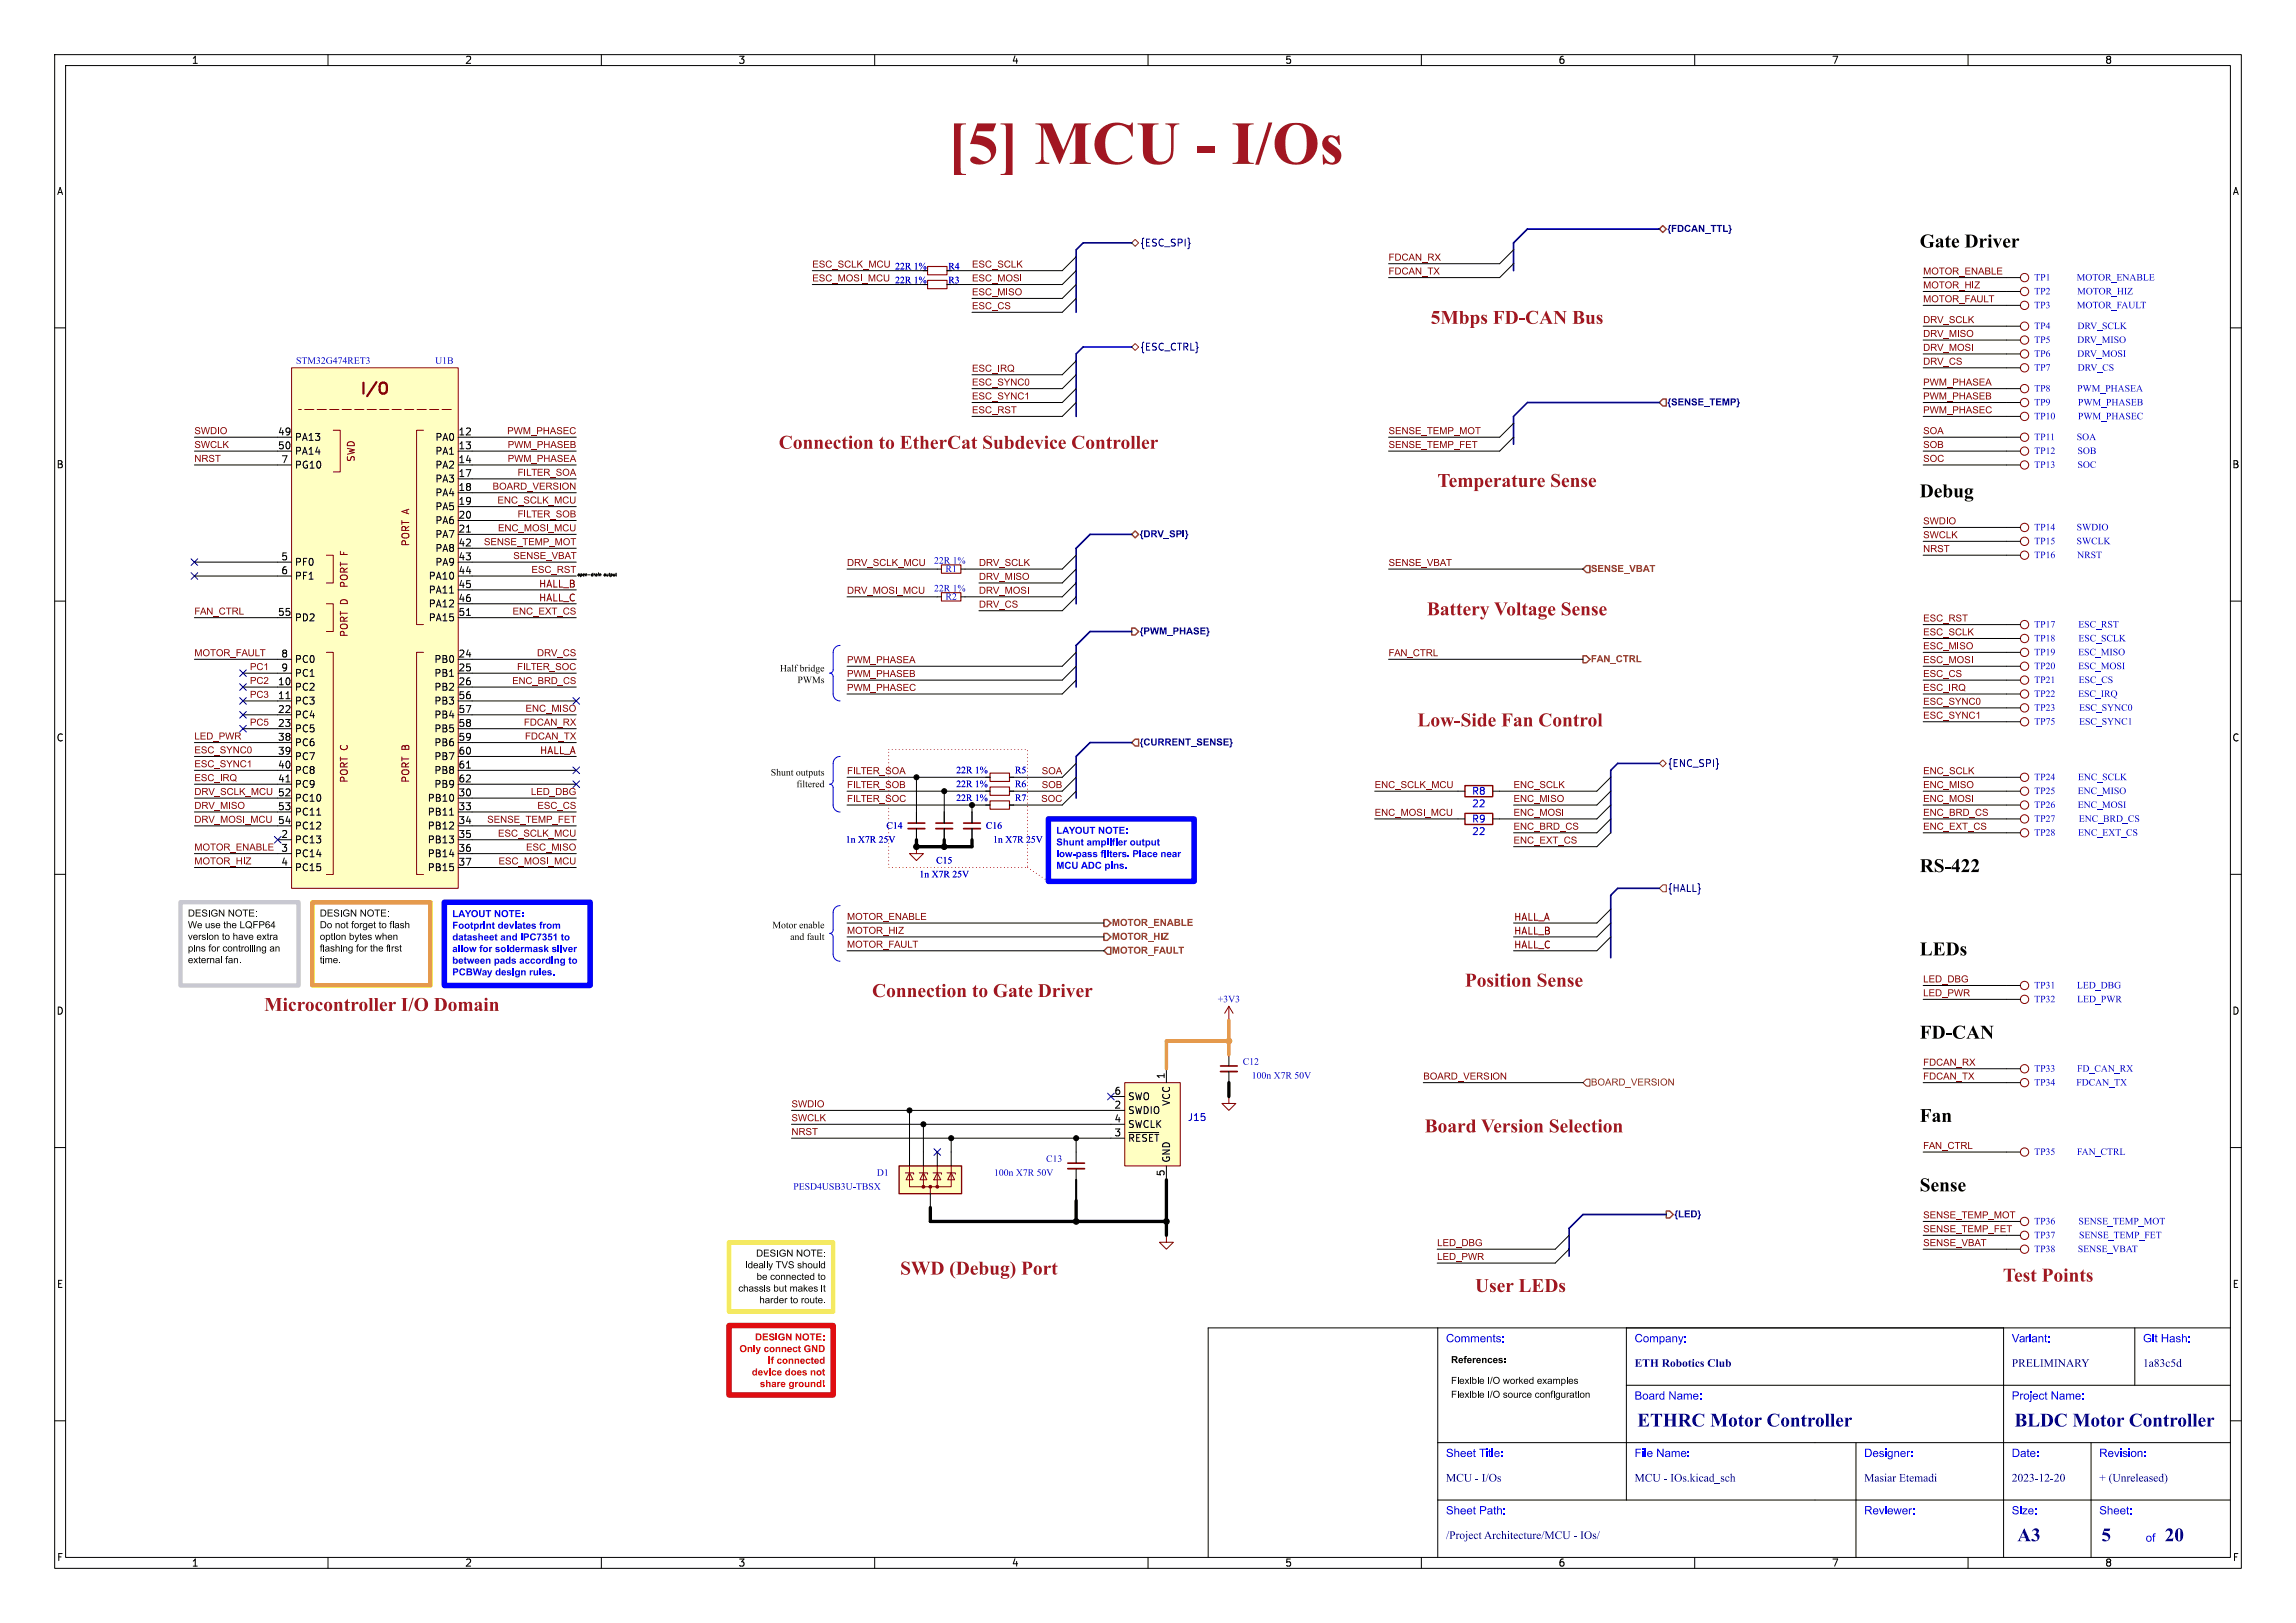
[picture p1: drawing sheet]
<svg xmlns="http://www.w3.org/2000/svg" width="420mm" height="297mm" viewBox="0 0 420 297" stroke-linecap="round" stroke-linejoin="round" font-family="sans-serif">
<defs><g id="words">
<text font-size="11.1" fill="#a21622" x="173.3" y="32.9">[5] MCU - I/Os</text>
<g font-size="3.5">
<text x="351.2" y="45.7">GateDriver</text>
<text x="351.2" y="91.4">Debug</text>
<text x="351.2" y="160">RS-422</text>
<text x="351.2" y="175.3">LEDs</text>
<text x="351.2" y="190.5">FD-CAN</text>
<text x="351.2" y="205.7">Fan</text>
<text x="351.2" y="218.4">Sense</text>
</g>
<g font-size="3.5" fill="#a21622">
<text x="261.7" y="59.7">5MbpsFD-CAN Bus</text>
<text x="142.5" y="82.6">ConnectiontoEtherCatSubdeviceController</text>
<text x="262.9" y="89.5">TemperatureSense</text>
<text x="261" y="113">BatteryVoltageSense</text>
<text x="259.3" y="133.4">Low-SideFanControl</text>
<text x="48.3" y="185.4">MicrocontrollerI/O Domain</text>
<text x="159.5" y="182.9">ConnectiontoGateDriver</text>
<text x="268" y="181">PositionSense</text>
<text x="260.6" y="207.6">BoardVersionSelection</text>
<text x="164.7" y="233.7">SWD (Debug)Port</text>
<text x="269.8" y="236.9">UserLEDs</text>
<text x="366.4" y="235">TestPoints</text>
</g>
<g font-size="3.5" fill="#00007f">
<text x="299.5" y="261.9">ETHRC Motor Controller</text>
<text x="368.5" y="261.9">BLDC Motor Controller</text>
<text x="369" y="282.9">A3</text>
<text x="384.4" y="282.9">5</text>
<text x="396" y="282.9">20</text>
</g>
<text font-size="2.8" fill="#840000" x="65.6" y="72.7">I/O</text>
<g font-size="2.1" fill="#00f">
<text x="264.5" y="246.2">Comments:</text>
<text x="299" y="246.2">Company:</text>
<text x="368" y="246.2">Variant:</text>
<text x="392" y="246.2">Git Hash:</text>
<text x="299" y="256.7">Board Name:</text>
<text x="368" y="256.7">Project Name:</text>
<text x="264.5" y="267.2">Sheet Title:</text>
<text x="299" y="267.2">File Name:</text>
<text x="341" y="267.2">Designer:</text>
<text x="368" y="267.2">Date:</text>
<text x="384" y="267.2">Revision:</text>
<text x="264.5" y="277.7">Sheet Path:</text>
<text x="341" y="277.7">Reviewer:</text>
<text x="368" y="277.7">Size:</text>
<text x="384" y="277.7">Sheet:</text>
<text x="392.5" y="282.7">of</text>
</g>
<g font-size="2.1" fill="#00007f">
<text x="299" y="250.7">ETH RoboticsClub</text>
<text x="368" y="250.7">PRELIMINARY</text>
<text x="392" y="250.7">1a83c5d</text>
<text x="264.5" y="271.7">MCU - I/Os</text>
<text x="299" y="271.7">MCU - IOs.kicad_sch</text>
<text x="341" y="271.7">MasiarEtemadi</text>
<text x="368" y="271.7">2023-12-20</text>
<text x="384" y="271.7">+ (Unreleased)</text>
<text x="264.5" y="282.2">/ProjectArchitecture/MCU- IOs/</text>
</g>
<g font-size="1.8">
<text x="35" y="11.9">1</text>
<text x="85" y="11.9">2</text>
<text x="135" y="11.9">3</text>
<text x="185" y="11.9">4</text>
<text x="235" y="11.9">5</text>
<text x="285" y="11.9">6</text>
<text x="335" y="11.9">7</text>
<text x="385" y="11.9">8</text>
<text x="10.3" y="35.9">A</text>
<text x="408.3" y="35.9">A</text>
<text x="163.7" y="52.3">22R1%</text>
<text x="163.7" y="49.8">22R1%</text>
<text x="173.5" y="52.3">R3</text>
<text x="173.5" y="49.8">R4</text>
<text x="50.8" y="79.8">49</text>
<text x="50.8" y="82.3">50</text>
<text x="53.8" y="80.9">PA13</text>
<text x="53.8" y="83.4">PA14</text>
<text x="79.5" y="80.9">PA0</text>
<text x="79.5" y="83.4">PA1</text>
<text x="83.8" y="79.8">12</text>
<text x="83.8" y="82.3">13</text>
<text x="10.3" y="85.9">B</text>
<text x="51.4" y="84.8">7</text>
<text x="53.8" y="86">PG10</text>
<text x="79.5" y="86">PA2</text>
<text x="79.5" y="88.5">PA3</text>
<text x="83.8" y="84.8">14</text>
<text x="83.8" y="87.4">17</text>
<text x="83.8" y="89.9">18</text>
<text x="408.2" y="85.9">B</text>
<text x="79.5" y="91">PA4</text>
<text x="79.5" y="93.6">PA5</text>
<text x="83.8" y="92.5">19</text>
<text x="83.8" y="95">20</text>
<text x="79.5" y="96.1">PA6</text>
<text x="79.5" y="98.7">PA7</text>
<text x="79.5" y="101.2">PA8</text>
<text x="83.8" y="97.5">21</text>
<text x="83.8" y="100.1">42</text>
<text x="51.4" y="102.6">5</text>
<text x="51.4" y="105.2">6</text>
<text x="53.8" y="103.7">PF0</text>
<text x="53.8" y="106.3">PF1</text>
<text x="78.3" y="106.3">PA10</text>
<text x="79.5" y="103.7">PA9</text>
<text x="83.8" y="102.6">43</text>
<text x="83.8" y="105.2">44</text>
<text x="83.8" y="107.7">45</text>
<text x="50.8" y="112.8">55</text>
<text x="53.8" y="113.9">PD2</text>
<text x="78.3" y="108.8">PA11</text>
<text x="78.3" y="111.4">PA12</text>
<text x="78.3" y="113.9">PA15</text>
<text x="83.8" y="110.2">46</text>
<text x="83.8" y="112.8">51</text>
<text x="50.8" y="125.5">10</text>
<text x="51.4" y="120.4">8</text>
<text x="51.4" y="122.9">9</text>
<text x="53.8" y="121.5">PC0</text>
<text x="53.8" y="124.1">PC1</text>
<text x="79.4" y="121.5">PB0</text>
<text x="79.4" y="124.1">PB1</text>
<text x="83.8" y="120.4">24</text>
<text x="83.8" y="122.9">25</text>
<text x="83.8" y="125.5">26</text>
<text x="142.7" y="123.6">Half bridge</text>
<text x="145.9" y="125.7">PWMs</text>
<text x="50.8" y="128">11</text>
<text x="50.8" y="130.6">22</text>
<text x="53.8" y="126.6">PC2</text>
<text x="53.8" y="129.1">PC3</text>
<text x="53.8" y="131.7">PC4</text>
<text x="79.4" y="126.6">PB2</text>
<text x="79.4" y="129.1">PB3</text>
<text x="79.4" y="131.7">PB4</text>
<text x="83.8" y="128">56</text>
<text x="83.8" y="130.6">57</text>
<text x="10.3" y="135.9">C</text>
<text x="50.8" y="133.1">23</text>
<text x="50.8" y="135.6">38</text>
<text x="53.8" y="134.2">PC5</text>
<text x="53.8" y="136.8">PC6</text>
<text x="79.4" y="134.2">PB5</text>
<text x="79.4" y="136.8">PB6</text>
<text x="83.8" y="133.1">58</text>
<text x="83.8" y="135.6">59</text>
<text x="408.2" y="135.9">C</text>
<text x="50.8" y="138.2">39</text>
<text x="50.8" y="140.7">40</text>
<text x="50.8" y="143.3">41</text>
<text x="53.8" y="139.3">PC7</text>
<text x="53.8" y="141.8">PC8</text>
<text x="79.4" y="139.3">PB7</text>
<text x="79.4" y="141.8">PB8</text>
<text x="83.8" y="138.2">60</text>
<text x="83.8" y="140.7">61</text>
<text x="83.8" y="143.3">62</text>
<text x="141" y="142.6">Shuntoutputs</text>
<text x="174.9" y="142">22R1%</text>
<text x="50.8" y="148.3">53</text>
<text x="53.8" y="144.4">PC9</text>
<text x="53.8" y="146.9">PC10</text>
<text x="53.8" y="149.5">PC11</text>
<text x="78.1" y="146.9">PB10</text>
<text x="78.1" y="149.5">PB11</text>
<text x="79.4" y="144.4">PB9</text>
<text x="83.8" y="145.8">30</text>
<text x="83.8" y="148.3">33</text>
<text x="145.7" y="144.8">filtered</text>
<text x="174.9" y="147">22R1%</text>
<text x="174.9" y="144.5">22R1%</text>
<text x="51.4" y="153.4">2</text>
<text x="51.4" y="156">3</text>
<text x="53.8" y="152">PC12</text>
<text x="53.8" y="154.5">PC13</text>
<text x="78.1" y="152">PB12</text>
<text x="78.1" y="154.5">PB13</text>
<text x="83.8" y="150.9">34</text>
<text x="83.8" y="153.4">35</text>
<text x="83.8" y="156">36</text>
<text x="51.4" y="158.5">4</text>
<text x="53.8" y="157.1">PC14</text>
<text x="53.8" y="159.6">PC15</text>
<text x="78.1" y="157.1">PB14</text>
<text x="78.1" y="159.6">PB15</text>
<text x="83.8" y="158.5">37</text>
<text x="34.4" y="172.7">version to have extra</text>
<text x="58.5" y="170.6">Do not forget to flash</text>
<text x="58.5" y="172.7">option bytes when</text>
<text x="141.3" y="170.6">Motor enable</text>
<text x="144.5" y="172.7">andfault</text>
<text x="34.4" y="174.8">pins for controlling an</text>
<text x="34.4" y="177">external fan.</text>
<text x="58.5" y="174.8">flashing for the first</text>
<text x="58.5" y="177">time.</text>
<text x="10.3" y="185.9">D</text>
<text x="408.2" y="185.9">D</text>
<text x="213.1" y="197.6" transform="rotate(-90 213.1 197.6)">1</text>
<text x="203.8" y="202.9">2</text>
<text x="203.8" y="200.4">6</text>
<text x="206.2" y="201.5">SWO</text>
<text x="214.2" y="202.5" transform="rotate(-90 214.2 202.5)">VCC</text>
<text x="203.8" y="208">3</text>
<text x="203.8" y="205.5">4</text>
<text x="206.2" y="209.1">~{RESET}</text>
<text x="206.2" y="206.6">SWCLK</text>
<text x="206.2" y="204.1">SWDIO</text>
<text x="213.1" y="215.3" transform="rotate(-90 213.1 215.3)">5</text>
<text x="214.2" y="212.9" transform="rotate(-90 214.2 212.9)">GND</text>
<text x="10.3" y="235.9">E</text>
<text x="135.1" y="237.1">chassis but makes it</text>
<text x="138.4" y="234.9">be connected to</text>
<text x="138.9" y="239.2">harder to route.</text>
<text x="408.3" y="235.9">E</text>
<text x="265.4" y="249.7">References:</text>
<text x="265.4" y="253.5">Flexible I/O worked examples</text>
<text x="265.4" y="256">Flexible I/O source configuration</text>
<text x="10.3" y="285.9">F</text>
<text x="35" y="286.9">1</text>
<text x="85" y="286.9">2</text>
<text x="135" y="286.9">3</text>
<text x="185" y="286.9">4</text>
<text x="235" y="286.9">5</text>
<text x="285" y="286.9">6</text>
<text x="335" y="286.9">7</text>
<text x="385" y="286.9">8</text>
<text x="408.3" y="285.9">F</text>
</g>
<g font-size="1.8" fill="#000084">
<text x="208.5" y="45.3">{ESC_SPI}</text>
<text x="305" y="42.9">{FDCAN_TTL}</text>
<text x="208.5" y="64.4">{ESC_CTRL}</text>
<text x="305" y="74.7">{SENSE_TEMP}</text>
<text x="208.5" y="98.8">{DRV_SPI}</text>
<text x="208.5" y="116.6">{PWM_PHASE}</text>
<text x="208.5" y="136.9">{CURRENT_SENSE}</text>
<text x="305" y="140.6">{ENC_SPI}</text>
<text x="305" y="163.4">{HALL}</text>
<text x="306.3" y="223.2">{LED}</text>
</g>
<g font-size="1.8" fill="#840000">
<text x="254" y="47.9">FDCAN_RX</text>
<text x="148.6" y="49.2">ESC_SCLK_MCU</text>
<text x="148.6" y="51.7">ESC_MOSI_MCU</text>
<text x="177.8" y="49.2">ESC_SCLK</text>
<text x="177.8" y="51.7">ESC_MOSI</text>
<text x="254" y="50.5">FDCAN_TX</text>
<text x="351.8" y="50.5">MOTOR_ENABLE</text>
<text x="351.8" y="53">MOTOR_HIZ</text>
<text x="177.8" y="54.3">ESC_MISO</text>
<text x="177.8" y="56.8">ESC_CS</text>
<text x="351.8" y="59.3">DRV_SCLK</text>
<text x="351.8" y="55.5">MOTOR_FAULT</text>
<text x="351.8" y="64.4">DRV_MOSI</text>
<text x="351.8" y="61.9">DRV_MISO</text>
<text x="177.8" y="68.2">ESC_IRQ</text>
<text x="177.8" y="70.8">ESC_SYNC0</text>
<text x="351.8" y="67">DRV_CS</text>
<text x="351.8" y="70.8">PWM_PHASEA</text>
<text x="177.8" y="73.3">ESC_SYNC1</text>
<text x="177.8" y="75.9">ESC_RST</text>
<text x="351.8" y="75.9">PWM_PHASEC</text>
<text x="351.8" y="73.3">PWM_PHASEB</text>
<text x="35.6" y="79.7">SWDIO</text>
<text x="35.6" y="82.2">SWCLK</text>
<text x="92.8" y="79.7">PWM_PHASEC</text>
<text x="92.9" y="82.2">PWM_PHASEB</text>
<text x="254" y="79.7">SENSE_TEMP_MOT</text>
<text x="254" y="82.2">SENSE_TEMP_FET</text>
<text x="351.8" y="79.7">SOA</text>
<text x="351.8" y="82.2">SOB</text>
<text x="35.6" y="84.7">NRST</text>
<text x="65.1" y="84.6" transform="rotate(-90 65.1 84.6)">SWD</text>
<text x="90.1" y="89.8">BOARD_VERSION</text>
<text x="92.9" y="84.7">PWM_PHASEA</text>
<text x="94.7" y="87.3">FILTER_SOA</text>
<text x="351.8" y="84.7">SOC</text>
<text x="91" y="92.4">ENC_SCLK_MCU</text>
<text x="94.7" y="94.9">FILTER_SOB</text>
<text x="75.1" y="100.1" transform="rotate(-90 75.1 100.1)">PORT A</text>
<text x="88.5" y="100">SENSE_TEMP_MOT</text>
<text x="91.1" y="97.4">ENC_MOSI_MCU</text>
<text x="351.8" y="96.2">SWDIO</text>
<text x="351.8" y="98.7">SWCLK</text>
<text x="351.8" y="101.3">NRST</text>
<text x="63.8" y="107.7" transform="rotate(-90 63.8 107.7)">PORT F</text>
<text x="93.9" y="102.5">SENSE_VBAT</text>
<text x="97.2" y="105.1">ESC_RST</text>
<text x="98.5" y="107.6">HALL_B</text>
<text x="154.9" y="103.8">DRV_SCLK_MCU</text>
<text x="179.1" y="106.3">DRV_MISO</text>
<text x="179.1" y="103.8">DRV_SCLK</text>
<text x="254" y="103.8">SENSE_VBAT</text>
<text x="35.6" y="112.7">FAN_CTRL</text>
<text x="93.8" y="112.7">ENC_EXT_CS</text>
<text x="98.5" y="110.1">HALL_C</text>
<text x="154.9" y="108.9">DRV_MOSI_MCU</text>
<text x="179.1" y="108.9">DRV_MOSI</text>
<text x="179.1" y="111.4">DRV_CS</text>
<text x="351.8" y="114">ESC_RST</text>
<text x="63.8" y="116.7" transform="rotate(-90 63.8 116.7)">PORT D</text>
<text x="351.8" y="116.5">ESC_SCLK</text>
<text x="351.8" y="119">ESC_MISO</text>
<text x="35.6" y="120.3">MOTOR_FAULT</text>
<text x="45.7" y="125.4">PC2</text>
<text x="45.7" y="122.8">PC1</text>
<text x="94.6" y="122.8">FILTER_SOC</text>
<text x="98.2" y="120.3">DRV_CS</text>
<text x="154.9" y="121.6">PWM_PHASEA</text>
<text x="154.9" y="124.1">PWM_PHASEB</text>
<text x="254" y="120.3">FAN_CTRL</text>
<text x="351.8" y="121.6">ESC_MOSI</text>
<text x="351.8" y="124.1">ESC_CS</text>
<text x="45.7" y="127.9">PC3</text>
<text x="96.1" y="130.5">ENC_MISO</text>
<text x="154.9" y="126.7">PWM_PHASEC</text>
<text x="351.8" y="126.7">ESC_IRQ</text>
<text x="351.8" y="129.2">ESC_SYNC0</text>
<text x="351.8" y="131.7">ESC_SYNC1</text>
<text x="35.6" y="135.5">LED_PWR</text>
<text x="45.7" y="133">PC5</text>
<text x="95.8" y="133">FDCAN_RX</text>
<text x="96" y="135.5">FDCAN_TX</text>
<text x="35.6" y="138.1">ESC_SYNC0</text>
<text x="35.6" y="140.6">ESC_SYNC1</text>
<text x="35.6" y="143.2">ESC_IRQ</text>
<text x="63.8" y="143.3" transform="rotate(-90 63.8 143.3)">PORT C</text>
<text x="75.1" y="143.3" transform="rotate(-90 75.1 143.3)">PORT B</text>
<text x="98.7" y="138.1">HALL_A</text>
<text x="154.9" y="141.9">FILTER_SOA</text>
<text x="190.6" y="141.9">SOA</text>
<text x="351.8" y="141.9">ENC_SCLK</text>
<text x="35.6" y="145.7">DRV_SCLK_MCU 52</text>
<text x="35.6" y="148.2">DRV_MISO</text>
<text x="97.1" y="145.7">LED_DBG</text>
<text x="98.3" y="148.2">ESC_CS</text>
<text x="154.9" y="147">FILTER_SOC</text>
<text x="154.9" y="144.4">FILTER_SOB</text>
<text x="190.5" y="147">SOC</text>
<text x="190.6" y="144.4">SOB</text>
<text x="251.5" y="149.5">ENC_MOSI_MCU</text>
<text x="251.5" y="144.4">ENC_SCLK_MCU</text>
<text x="276.9" y="144.4">ENC_SCLK</text>
<text x="276.9" y="149.5">ENC_MOSI</text>
<text x="276.9" y="147">ENC_MISO</text>
<text x="351.8" y="149.5">ENC_BRD_CS</text>
<text x="351.8" y="147">ENC_MOSI</text>
<text x="351.8" y="144.4">ENC_MISO</text>
<text x="35.6" y="155.9">MOTOR_ENABLE</text>
<text x="35.6" y="150.8">DRV_MOSI_MCU 54</text>
<text x="89.1" y="150.8">SENSE_TEMP_FET</text>
<text x="91.1" y="153.3">ESC_SCLK_MCU</text>
<text x="96.2" y="155.9">ESC_MISO</text>
<text x="276.9" y="152.1">ENC_BRD_CS</text>
<text x="276.9" y="154.6">ENC_EXT_CS</text>
<text x="351.8" y="152.1">ENC_EXT_CS</text>
<text x="35.6" y="158.4">MOTOR_HIZ</text>
<text x="91.2" y="158.4">ESC_MOSI_MCU</text>
<text x="154.9" y="171.1">MOTOR_HIZ</text>
<text x="154.9" y="168.6">MOTOR_ENABLE</text>
<text x="154.9" y="173.6">MOTOR_FAULT</text>
<text x="276.9" y="168.6">HALL_A</text>
<text x="276.9" y="173.6">HALL_C</text>
<text x="276.9" y="171.1">HALL_B</text>
<text x="351.8" y="180">LED_DBG</text>
<text x="351.8" y="182.5">LED_PWR</text>
<text x="260.3" y="197.8">BOARD_VERSION</text>
<text x="351.8" y="195.2">FDCAN_RX</text>
<text x="351.8" y="197.8">FDCAN_TX</text>
<text x="144.8" y="202.9">SWDIO</text>
<text x="144.8" y="205.4">SWCLK</text>
<text x="144.8" y="207.9">NRST</text>
<text x="351.8" y="210.5">FAN_CTRL</text>
<text x="351.8" y="223.2">SENSE_TEMP_MOT</text>
<text x="351.8" y="225.7">SENSE_TEMP_FET</text>
<text x="262.9" y="228.3">LED_DBG</text>
<text x="262.9" y="230.8">LED_PWR</text>
<text x="351.8" y="228.3">SENSE_VBAT</text>
</g>
<g font-size="1.8" fill="#0000c2">
<text x="372.1" y="51.8">TP1</text>
<text x="379.9" y="51.8">MOTOR_ENABLE</text>
<text x="372.1" y="54.3">TP2</text>
<text x="372.1" y="56.9">TP3</text>
<text x="379.9" y="56.9">MOTOR_FAULT</text>
<text x="380" y="54.3">MOTOR_HIZ</text>
<text x="372.1" y="63.2">TP5</text>
<text x="372.1" y="65.8">TP6</text>
<text x="372.1" y="60.7">TP4</text>
<text x="380" y="63.2">DRV_MISO</text>
<text x="380" y="65.8">DRV_MOSI</text>
<text x="380" y="60.7">DRV_SCLK</text>
<text x="54.1" y="67">STM32G474RET3</text>
<text x="79.6" y="67">U1B</text>
<text x="372.1" y="68.3">TP7</text>
<text x="380" y="68.3">DRV_CS</text>
<text x="372.1" y="72.1">TP8</text>
<text x="372.1" y="74.6">TP9</text>
<text x="372.1" y="77.2">TP10</text>
<text x="380" y="72.1">PWM_PHASEA</text>
<text x="380.1" y="74.6">PWM_PHASEB</text>
<text x="380.1" y="77.2">PWM_PHASEC</text>
<text x="372.1" y="83.5">TP12</text>
<text x="372.1" y="81">TP11</text>
<text x="379.9" y="81">SOA</text>
<text x="380" y="83.5">SOB</text>
<text x="372.1" y="86.1">TP13</text>
<text x="380" y="86.1">SOC</text>
<text x="372.1" y="97.5">TP14</text>
<text x="372.1" y="100">TP15</text>
<text x="379.8" y="100">SWCLK</text>
<text x="379.9" y="97.5">SWDIO</text>
<text x="170.8" y="103.6">22R1%</text>
<text x="173" y="105.1">R1</text>
<text x="372.1" y="102.6">TP16</text>
<text x="380" y="102.6">NRST</text>
<text x="170.8" y="108.7">22R1%</text>
<text x="173" y="110.2">R2</text>
<text x="372.1" y="115.3">TP17</text>
<text x="372.1" y="117.8">TP18</text>
<text x="380.2" y="115.3">ESC_RST</text>
<text x="380.2" y="117.8">ESC_SCLK</text>
<text x="372.1" y="122.9">TP20</text>
<text x="372.1" y="125.4">TP21</text>
<text x="372.1" y="120.4">TP19</text>
<text x="380.1" y="122.9">ESC_MOSI</text>
<text x="380.1" y="120.4">ESC_MISO</text>
<text x="380.2" y="125.4">ESC_CS</text>
<text x="372.1" y="128">TP22</text>
<text x="372.1" y="130.5">TP23</text>
<text x="380.1" y="128">ESC_IRQ</text>
<text x="380.3" y="130.5">ESC_SYNC0</text>
<text x="372.1" y="133.1">TP75</text>
<text x="380.3" y="133.1">ESC_SYNC1</text>
<text x="185.7" y="142">R5</text>
<text x="372.1" y="143.2">TP24</text>
<text x="380.1" y="143.2">ENC_SCLK</text>
<text x="185.7" y="147">R7</text>
<text x="185.7" y="144.5">R6</text>
<text x="269.2" y="145.6">R8</text>
<text x="269.2" y="147.9">22</text>
<text x="372.1" y="145.8">TP25</text>
<text x="372.1" y="148.3">TP26</text>
<text x="380.1" y="145.8">ENC_MISO</text>
<text x="380.1" y="148.3">ENC_MOSI</text>
<text x="154.7" y="154.7">1nX7R 25V</text>
<text x="162.1" y="152.1">C14</text>
<text x="180.3" y="152.1">C16</text>
<text x="181.7" y="154.7">1nX7R 25V</text>
<text x="269.2" y="150.7">R9</text>
<text x="269.2" y="153">22</text>
<text x="372.1" y="150.8">TP27</text>
<text x="372.1" y="153.4">TP28</text>
<text x="380.1" y="153.4">ENC_EXT_CS</text>
<text x="380.3" y="150.8">ENC_BRD_CS</text>
<text x="168.2" y="161">1nX7R 25V</text>
<text x="171.2" y="158.5">C15</text>
<text x="222.8" y="183.9">+3V3</text>
<text x="372.1" y="181.3">TP31</text>
<text x="372.1" y="183.9">TP32</text>
<text x="379.9" y="181.3">LED_DBG</text>
<text x="379.9" y="183.9">LED_PWR</text>
<text x="227.3" y="195.3">C12</text>
<text x="229" y="197.8">100nX7R 50V</text>
<text x="372.1" y="196.6">TP33</text>
<text x="379.9" y="196.6">FD_CAN_RX</text>
<text x="372.1" y="199.1">TP34</text>
<text x="379.8" y="199.1">FDCAN_TX</text>
<text x="217.2" y="205.3">J15</text>
<text x="160.4" y="215.6">D1</text>
<text x="181.8" y="215.6">100nX7R 50V</text>
<text x="191.3" y="213.1">C13</text>
<text x="372.1" y="211.8">TP35</text>
<text x="379.9" y="211.8">FAN_CTRL</text>
<text x="145.1" y="218.2">PESD4USB3U-TBSX</text>
<text x="372.1" y="224.5">TP36</text>
<text x="372.1" y="227">TP37</text>
<text x="380.2" y="224.5">SENSE_TEMP_MOT</text>
<text x="380.3" y="227">SENSE_TEMP_FET</text>
<text x="372.1" y="229.6">TP38</text>
<text x="380.1" y="229.6">SENSE_VBAT</text>
</g>
<g font-size="1.8" fill="#725600">
<text x="291" y="105.1">SENSE_VBAT</text>
<text x="291" y="121.6">FAN_CTRL</text>
<text x="203.4" y="169.9">MOTOR_ENABLE</text>
<text x="203.4" y="172.4">MOTOR_HIZ</text>
<text x="203.4" y="175">MOTOR_FAULT</text>
<text x="291" y="199.1">BOARD_VERSION</text>
</g>
<g font-size="1.8" fill="#00f">
<text x="193.2" y="155.4">Shunt amplifier output</text>
<text x="193.2" y="157.6">low-pass filters. Place near</text>
<text x="82.7" y="170.7">Footprint deviates from</text>
<text x="82.7" y="174.9">allow for soldermask sliver</text>
<text x="82.7" y="177.1">between pads according to</text>
<text x="82.7" y="179.2">PCBWay design rules.</text>
</g>
<g font-size="1.8" fill="#f00">
<text x="135.3" y="248.1">Only connect GND</text>
<text x="140.5" y="250.3">if connected</text>
<text x="137.5" y="252.4">device does not</text>
<text x="139" y="254.5">share ground!</text>
</g>
<text font-size="1.7" fill="#840000" x="93.7" y="125.4">ENC_BRD_CS</text>
<g font-size=".7">
<text x="105.5" y="105.6">open-drain</text>
<text x="110.5" y="105.6">output</text>
</g>
</g></defs>
<g fill="none" stroke="#000" stroke-width=".18">
<path d="M10 10h400v277h-400zM12 12h396v273h-396zM60 10v2M110 10v2M160 10v2M210 10v2M260 10v2M310 10v2M360 10v2M10 60h2M367 71.1h2.6M367 62.2h2.6"/>
<path d="M367 73.7h2.6M367 67.3h2.6M367 64.8h2.6M367 76.2h2.6M408 60h2M10 110h2M408 110h2M10 160h2M172.7 148.6v2M172.7 151.6v2.1M177.8 148.6v2M177.8 151.6v2.1"/>
<path d="M408 160h2M367 198.1h2.6M367 195.6h2.6M367 180.3h2.6M367 182.9h2.6M10 210h2M367 210.8h2.6M408 210h2M367 223.5h2.6M367 226.1h2.6M367 228.6h2.6M263 243v42"/>
<path d="M297.5 253.5h110.5M297.5 243v31.5M366.5 243v42M390.5 243v10.5M408 243h-187v42M10 260h2M263 274.5h145M263 264h145M339.5 264v21M382.5 264v21M408 260h2M60 285v2"/>
<path d="M110 285v2M160 285v2M210 285v2M260 285v2M310 285v2M360 285v2"/>
</g>
<g fill="none" stroke="#840000" stroke-width=".18">
<path d="M167.6 154.9v1.3h1.3l-1.3 1.3-1.2-1.3h1.2"/>
<circle cx="370.3" cy="71.1" r=".76"/>
<circle cx="370.3" cy="67.3" r=".76"/>
<circle cx="370.3" cy="62.2" r=".76"/>
<circle cx="370.3" cy="73.7" r=".76"/>
<circle cx="370.3" cy="64.8" r=".76"/>
<circle cx="370.3" cy="76.2" r=".76"/>
<circle cx="370.3" cy="198.1" r=".76"/>
<circle cx="370.3" cy="195.6" r=".76"/>
<circle cx="370.3" cy="180.3" r=".76"/>
<circle cx="370.3" cy="182.9" r=".76"/>
<circle cx="370.3" cy="210.8" r=".76"/>
<circle cx="370.3" cy="228.6" r=".76"/>
<circle cx="370.3" cy="223.5" r=".76"/>
<circle cx="370.3" cy="226.1" r=".76"/>
</g>
<path d="M171.2 150.6h3M176.3 150.6h3" fill="none" stroke="#840000" stroke-width=".3"/>
<path d="M171.2 151.6h3M176.3 151.6h3" fill="none" stroke="#840000" stroke-width=".33"/>
<path d="M205.7 198.1h10.2v15.3h-10.2z" fill="#ffffc2"/>
<g fill="none" stroke="#840000" stroke-width=".18">
<path d="M205.7 198.1h10.2v15.3h-10.2zM224.8 184.2l-.8 1.2M224.8 184.2l.8 1.2M224.8 184.2v2.5M224.8 200.7v1.2h-1.3l1.3 1.3 1.3-1.3h-1.3M213.4 226.1v1.2h-1.3l1.3 1.3 1.2-1.3h-1.2"/>
<circle cx="370.3" cy="50.8" r=".76"/>
<circle cx="370.3" cy="55.9" r=".76"/>
<circle cx="370.3" cy="59.7" r=".76"/>
<circle cx="370.3" cy="53.3" r=".76"/>
<circle cx="370.3" cy="82.5" r=".76"/>
<circle cx="370.3" cy="85.1" r=".76"/>
<circle cx="370.3" cy="80" r=".76"/>
<circle cx="370.3" cy="124.5" r=".76"/>
<circle cx="370.3" cy="121.9" r=".76"/>
<circle cx="370.3" cy="127" r=".76"/>
<circle cx="370.3" cy="132.1" r=".76"/>
<circle cx="370.3" cy="144.8" r=".76"/>
<circle cx="370.3" cy="149.9" r=".76"/>
<circle cx="370.3" cy="142.2" r=".76"/>
</g>
<g fill="none" stroke="#000" stroke-width=".18">
<path d="M367 50.8h2.6M367 53.3h2.6M367 55.9h2.6M367 59.7h2.6M367 82.6h2.6M367 85.1h2.6M367 80h2.6M367 121.9h2.6M367 124.5h2.6M367 127h2.6M367 132.1h2.6M167.6 148.6v2"/>
<path d="M167.6 151.6v2.1M266.7 149.9h1.3M266.7 144.8h1.3M273 149.9h1.3M273 144.8h1.3M367 149.9h2.6M367 144.8h2.6M367 142.2h2.6M213.4 195.6v2.5M224.8 193v2.1M224.8 196.1v2M203.2 208.3h2.5"/>
<path d="M203.2 205.7h2.5M203.2 203.2h2.5M203.2 200.7h2.5M206.5 207.2h5.5M213.4 213.4v2.5"/>
</g>
<path d="M169.7 51.3h3.5v1.5h-3.5zM169.7 48.8h3.5v1.5h-3.5zM172.2 103.4h3.6v1.5h-3.6zM172.2 108.5h3.6v1.5h-3.6z" fill="none" stroke="#840000" stroke-width=".2"/>
<path d="M166.1 150.6h3.1M223.3 195.1h3" fill="none" stroke="#840000" stroke-width=".3"/>
<path d="M166.1 151.6h3.1M223.3 196.1h3" fill="none" stroke="#840000" stroke-width=".33"/>
<path d="M268 148.8h5v2.1h-5zM268 143.8h5v2h-5z" fill="none" stroke="#840000" stroke-width=".25"/>
<path d="M53.3 67.3h30.5v95.3h-30.5z" fill="#ffffc2"/>
<g fill="none" stroke="#840000" stroke-width=".18">
<path d="M53.3 67.3h30.5v95.3h-30.5zM61 78.7h1.2v7.7h-1.2M77.5 78.7h-1.3v35.6h1.3M59.7 101.6h1.3v5.1h-1.3M59.7 110.5h1.3v5.1h-1.3M59.7 119.4h1.3v40.6h-1.3M77.5 119.4h-1.3v40.6h1.3"/>
<circle cx="370.3" cy="96.5" r=".76"/>
<circle cx="370.3" cy="114.3" r=".76"/>
<circle cx="370.3" cy="129.5" r=".76"/>
</g>
<path d="M82.5 74.9h-27.9" fill="none" stroke="#840000" stroke-width=".18" stroke-dasharray="1.7 .6"/>
<path d="M69.9 70a.67 .67 0 0 1 .9 .7v.7a.67 .67 0 0 1-.9 .6" fill="none" stroke="#840000" stroke-width=".4"/>
<g fill="none" stroke="#000" stroke-width=".18">
<path d="M50.8 80h2.5M50.8 82.6h2.5M50.8 85.1h2.5M83.8 80h2.6M83.8 82.6h2.6M83.8 85.1h2.6M83.8 87.6h2.6M83.8 90.2h2.6M83.8 92.7h2.6M83.8 95.3h2.6M83.8 97.8h2.6M85.3 97.4h.8"/>
<path d="M367 96.5h2.6M50.8 102.9h2.5M50.8 105.4h2.5M50.8 113h2.5M82.2 108.5h.8M83.8 102.9h2.6M83.8 105.4h2.6M83.8 113h2.6M83.8 100.3h2.6M83.8 108h2.6M83.8 110.5h2.6M85.3 112.6h.8"/>
<path d="M367 114.3h2.6M50.8 120.7h2.5M50.8 123.2h2.5M50.8 125.7h2.5M50.8 128.3h2.5M50.8 130.8h2.5M50.8 133.4h2.5M50.8 135.9h2.5M50.8 138.4h2.5M52.3 127.9h.7M83.8 120.7h2.6M83.8 123.2h2.6"/>
<path d="M83.8 125.7h2.6M83.8 128.3h2.6M83.8 130.8h2.6M83.8 133.4h2.6M83.8 135.9h2.6M83.8 138.4h2.6M367 129.5h2.6M50.8 141h2.5M50.8 143.5h2.5M50.8 146.1h2.5M50.8 148.6h2.5M50.8 151.1h2.5"/>
<path d="M50.8 153.7h2.5M50.8 156.2h2.5M50.8 158.8h2.5M52.3 143.1h.7M57.9 149.2h.8M82.2 149.2h.8M83.8 141h2.6M83.8 143.5h2.6M83.8 146.1h2.6M83.8 148.6h2.6M83.8 151.1h2.6M83.8 153.7h2.6"/>
<path d="M83.8 156.2h2.6M83.8 158.8h2.6M85.3 140.6h.8M184.7 147.3h.7M184.7 142.2h.7M184.7 144.8h.7M196.8 210.8v2.1M196.8 213.9v2"/>
</g>
<path d="M181.1 146.6h3.6v1.5h-3.6zM181.1 141.5h3.6v1.5h-3.6zM181.1 144h3.6v1.5h-3.6z" fill="none" stroke="#840000" stroke-width=".2"/>
<path d="M195.3 212.9h3.1" fill="none" stroke="#840000" stroke-width=".3"/>
<path d="M195.3 213.9h3.1" fill="none" stroke="#840000" stroke-width=".33"/>
<path d="M164.5 213.4h11.4v5h-11.4z" fill="#ffffc2"/>
<path d="M164.5 213.4h11.4v5h-11.4z" fill="none" stroke="#840000" stroke-width=".25"/>
<g fill="none" stroke="#840000" stroke-width=".18">
<path d="M165.6 214.6h1.5v.3M166.4 214.6v2.6h2.5M166.4 214.6l.6 1.3h-1.3zM166.4 213.4v1.2M168.1 214.6h1.6v.3M168.9 214.6v2.6h5.1v-2.6M168.9 214.6l.6 1.3h-1.2zM168.9 213.4v1.2M170.2 217.2v1.2M170.7 214.6h1.5v.3M171.4 214.6l.7 1.3h-1.3zM171.4 213.4v3.8"/>
<path d="M173.2 214.6h1.6v.3M174 214.6l.6 1.3h-1.2zM174 213.4v1.2"/>
<circle cx="370.3" cy="99.1" r=".76"/>
<circle cx="370.3" cy="101.6" r=".76"/>
<circle cx="370.3" cy="119.4" r=".76"/>
<circle cx="370.3" cy="116.8" r=".76"/>
<circle cx="370.3" cy="152.4" r=".76"/>
<circle cx="370.3" cy="147.3" r=".76"/>
</g>
<g fill="#840000" stroke="#840000" stroke-width=".18">
<circle cx="171.4" cy="217.2" r=".25"/>
<circle cx="170.2" cy="217.2" r=".25"/>
<circle cx="168.9" cy="217.2" r=".25"/>
</g>
<g fill="none" stroke="#000" stroke-width=".18">
<path d="M148.6 52.1h20.3M148.6 49.5h20.3M196.8 49.5l-2.5 2.6h-20.3M196.8 47l-2.5 2.5h-20.3M196.8 54.6l-2.5 2.6h-16.5M196.8 52.1l-2.5 2.5h-16.5M276.9 48.3l-2.6 2.5h-20.3M276.9 45.7l-2.6 2.6h-20.3M351.8 53.3h15.2M351.8 55.9h15.2M351.8 59.7h15.2M351.8 50.8h15.2"/>
<path d="M196.8 71.1l-2.5 2.6h-16.5M196.8 68.6l-2.5 2.5h-16.5M196.8 73.7l-2.5 2.5h-16.5M196.8 66l-2.5 2.6h-16.5M276.9 77.5l-2.6 2.5h-20.3M351.8 62.2h15.2M351.8 67.3h15.2M351.8 64.8h15.2M351.8 73.7h15.2M351.8 71.1h15.2M351.8 76.2h15.2M35.6 82.6h15.2"/>
<path d="M35.6 85.1h15.2M35.6 80h15.2M86.4 87.6h19M86.4 82.6h19M86.4 85.1h19M86.4 95.3h19M86.4 90.2h19M86.4 97.8h19M86.4 92.7h19M86.4 80h19M276.9 80l-2.6 2.6h-20.3M351.8 99.1h17.8"/>
<path d="M351.8 96.5h15.2M351.8 82.6h15.2M351.8 85.1h15.2M351.8 80h15.2M35.6 113h15.2M35.6 105.4h15.2M35.6 102.9h15.2M86.4 110.5h19M86.4 113h19M86.4 108h19M86.4 105.4h19M86.4 100.3h19"/>
<path d="M86.4 102.9h19M154.9 104.1h16.5M154.9 109.2h16.5M196.8 101.6l-2.5 2.5h-17.8M196.8 119.4l-2.5 2.5h-39.4M196.8 106.7l-2.5 2.5h-17.8M196.8 109.2l-2.5 2.6h-15.2M196.8 104.1l-2.5 2.6h-15.2M254 104.1h35.6M351.8 119.4h17.8M351.8 116.8h17.8M351.8 101.6h17.8"/>
<path d="M351.8 114.3h15.2M35.6 138.4h15.2M35.6 120.7h15.2M35.6 135.9h15.2M44.4 123.2h6.4M44.4 125.7h6.4M44.4 133.4h6.4M44.4 130.8h6.4M44.4 128.3h6.4M86.4 123.2h19M86.4 138.4h19M86.4 120.7h19"/>
<path d="M86.4 125.7h19M86.4 133.4h19M86.4 135.9h19M86.4 130.8h19M86.4 128.3h19M196.8 139.7l-2.5 2.5h-8.9M196.8 124.5l-2.5 2.5h-39.4M196.8 121.9l-2.5 2.6h-39.4M254 120.7h35.6M351.8 127h15.2M351.8 129.5h15.2M351.8 132.1h15.2"/>
<path d="M351.8 124.5h15.2M351.8 121.9h15.2M35.6 151.1h15.2M35.6 156.2h15.2M35.6 141h15.2M35.6 143.5h15.2M35.6 146.1h15.2M35.6 148.6h15.2M35.6 158.8h15.2M86.4 153.7h19M86.4 151.1h19M86.4 156.2h19"/>
<path d="M86.4 141h19M86.4 143.5h19M86.4 146.1h19M86.4 148.6h19M86.4 158.8h19M154.9 147.3h22.9v1.3M154.9 142.2h25.4M154.9 144.8h25.4M167.6 142.2v6.4M172.7 144.8v3.8M196.8 144.8l-2.5 2.5h-8.9M196.8 142.2l-2.5 2.6h-8.9"/>
<path d="M251.5 149.9h15.2M251.5 144.8h15.2M294.6 149.9l-2.5 2.5h-15.2M294.6 144.8l-2.5 2.5h-15.2M294.6 147.3l-2.5 2.6h-17.8M294.6 142.2l-2.5 2.6h-17.8M294.6 152.4l-2.5 2.5h-15.2M351.8 152.4h17.8M351.8 147.3h17.8M351.8 142.2h15.2M351.8 149.9h15.2M351.8 144.8h15.2"/>
<path d="M154.9 171.5h47M154.9 174h47M154.9 168.9h47M294.6 168.9l-2.5 2.6h-15.2M294.6 171.5l-2.5 2.5h-15.2M294.6 166.4l-2.5 2.5h-15.2M260.3 198.1h29.3M351.8 195.6h15.2M351.8 198.1h15.2M351.8 182.9h15.2M351.8 180.3h15.2M144.8 203.2h58.4"/>
<path d="M144.8 208.3h58.4M144.8 205.7h58.4M166.4 203.2v10.2M168.9 205.7v7.7M170.2 218.4v2.6M171.4 210.8v2.6M174 208.3v5.1M196.8 208.3v2.5M351.8 210.8h15.2M287 226.1l-2.5 2.5h-21.6M287 228.6l-2.5 2.5h-21.6M351.8 226.1h15.2"/>
<path d="M351.8 223.5h15.2M351.8 228.6h15.2"/>
</g>
<path d="M207 44.5l.6-.7 .7 .7-.7 .6zM207 63.5l.6-.6 .7 .6-.7 .6zM303.5 139.7l.7-.6 .6 .6-.6 .6zM304.2 161.9h.6v1.3h-.6l-.7-.6zM290.2 197.5h.6v1.3h-.6l-.6-.7z" fill="none" stroke="#725600" stroke-width=".18"/>
<path d="M303.5 41.9l.7-.6 .6 .6-.6 .6zM304.2 73h.6v1.3h-.6l-.7-.6zM207 97.8l.6-.6 .7 .6-.7 .6zM207 114.9h.6l.7 .7-.7 .6h-.6zM290.2 103.5h.6v1.3h-.6l-.6-.7zM207.6 135.3h.7v1.2h-.7l-.6-.6zM289.6 120h.6l.6 .7-.6 .6h-.6zM201.9 168.3h.7l.6 .6-.6 .6h-.7zM201.9 170.8h.7l.6 .7-.6 .6h-.7zM202.6 173.4h.6v1.2h-.6l-.7-.6zM304.8 221.6h.6l.7 .6-.7 .7h-.6z" fill="none" stroke="#725600" stroke-width=".25"/>
<g fill="none" stroke="#000084" stroke-width=".18">
<path d="M217.6 44.5h.1l-.1 .1M35 102.3l1.2 1.2M35 104.8l1.2 1.2M36.2 102.3l-1.2 1.2M36.2 104.8l-1.2 1.2M43.8 127.7l1.3 1.2M43.8 130.2l1.3 1.2M43.8 122.6l1.3 1.2M43.8 125.1l1.3 1.2M43.8 132.7l1.3 1.3M45.1 127.7l-1.3 1.2M45.1 130.2l-1.3 1.2"/>
<path d="M45.1 122.6l-1.3 1.2M45.1 125.1l-1.3 1.2M45.1 132.7l-1.3 1.3M104.8 127.7l1.2 1.2M106 127.7l-1.2 1.2M314.2 139.7l.1 .1-.1 .1M50.2 153.1l1.2 1.2M51.4 153.1l-1.2 1.2M104.8 140.4l1.2 1.2M104.8 142.9l1.2 1.2M106 140.4l-1.2 1.2M106 142.9l-1.2 1.2"/>
<path d="M170.8 210.2l1.3 1.2M172.1 210.2l-1.3 1.2M202.6 200.1l1.2 1.2M203.8 200.1l-1.2 1.2"/>
</g>
<path d="M152.4 119.4v3.2M152.4 123.8v3.2M152.4 139.7v3.2M152.4 144.2v3.1M152.4 171.5v3.1M152.4 167v3.2" fill="none" stroke="#0000c2" stroke-width=".18"/>
<path d="M188 158.8l3.8 2.5" fill="none" stroke="#f00" stroke-width=".18" stroke-dasharray="0 .6"/>
<path d="M207 44.5h-8.9l-1.3 1.2v11.5M303.5 41.9h-24.1l-2.5 2.6v5M207 63.5h-8.9l-1.3 1.3v11.4M303.5 73.7h-24.1l-2.5 2.5v5.1M207 97.8h-7.6l-2.6 2.5v10.2M207 115.6h-7.6l-2.6 2.5v7.6M207 135.9h-7.6l-2.6 2.5v7.7M303.5 139.7h-7.6l-1.3 1.3v11.4M303.5 162.6h-7.6l-1.3 1.2v11.5M304.8 222.2h-15.2l-2.6 2.6v5.1" fill="none" stroke="#000084" stroke-width=".3"/>
<path d="M167.6 153.7v1.2h10.2v-1.2M172.7 153.7v1.2M224.8 198.1v2.6M196.8 219.7v3.8M213.4 215.9v10.2M170.2 221v2.5h43.2" fill="none" stroke="#000" stroke-width=".61"/>
<path d="M196.8 215.9v3.8" fill="none" stroke="#000" stroke-width=".38"/>
<path d="M224.8 186.7v6.3M224.8 190.5h-11.4v5.1" fill="none" stroke="#dc8e00" stroke-width=".61"/>
<g fill="#000">
<path d="M144.8 121.7l.3-.1v1.2l.1 .1h-.4l.1-.1v-.8zM145.6 121.7l.2-.1 .2 .1-.1 .1-.1-.1-.2 .1v.3h.2h-.2v.6l.2 .2h-.5l.1-.1 .1-.7h-.2h.2zM146.3 121.7l.2-.1v.6a.39 .39 0 0 1 .7 .2 .39 .39 0 0 1-.5 .5l-.3-.1v-.5h.1v.4a.27 .27 0 0 0 .5-.2 .27 .27 0 0 0-.5-.2h-.1v-.5zM148.7 121.7l.3-.1v1.1l.1 .1-.2 .1v-.1l-.4 .1-.2-.3v-.2h.2l.1 .3h.3l-.1-.6h-.2l-.1 .3h-.2l.2-.3h.4l-.1-.3zM142 140.8l.3-.1v.6l.2-.2 .2 .1 .2 .7h-.4l.1-.2v-.4l-.1-.1-.2 .1v.5l.1 .1h-.4l.1-.1v-.8zM146 142.9l.2-.1 .2 .1v.1l-.2-.1-.1 .1-.1 .3h.3h-.3l.1 .6 .1 .2h-.4l.1-.1v-.7h-.2h.2zM146.8 142.9l.3-.1v1.1l.1 .2h-.4l.1-.2 .1-.7zM150.4 142.9l.3-.1v1.1l.1 .1-.2 .1-.1-.1-.3 .1-.2-.3v-.2h.1l.2 .3h.2l-.1-.6h-.1l-.2 .3h-.1l.2-.3h.3v-.3z"/>
<circle cx="148" cy="121.7" r=".09"/>
</g>
<path d="M133.3 242.6h19.1v12.7h-19.1z" fill="none" stroke="#f00" stroke-width="1"/>
<g fill="#f00">
<path d="M138.2 244h.5a.64 .64 0 0 1 .6 .6 .64 .64 0 0 1-.6 .7h-.5v-.2h.3a.44 .44 0 0 0 .6-.4 .44 .44 0 0 0-.6-.5v.9h-.3z"/>
<path d="M139.5 244h1v.2h-.7v.3h.6v.2h-.6v.4h.7v.2h-1z"/>
<path d="M140.8 244.1l.4-.1a.41 .41 0 0 1 .4 .4l-.5-.2-.2 .1 .2 .2a.47 .47 0 0 1 .6 .5 .47 .47 0 0 1-.8 .3l-.3-.4h.3a.24 .24 0 0 0 .3 .3 .24 .24 0 0 0 .1-.4 .45 .45 0 0 1-.5-.2 .45 .45 0 0 1 0-.5z"/>
<path d="M141.9 244h.2v1.3h-.2z"/>
<path d="M142.5 244.2l.7-.2 .3 .4h-.2a.4 .4 0 0 0-.6 0 .4 .4 0 0 0 0 .6 .4 .4 0 0 0 .6 0v-.2h-.3v-.2h.5v.5a.69 .69 0 0 1-1 .1 .69 .69 0 0 1 0-1z"/>
<path d="M143.8 244h.2l.5 .9v-.9h.3v1.3h-.3l-.5-.8v.8h-.2z"/>
<path d="M145.6 244h.2l.5 .9v-.9h.3v1.3h-.3l-.5-.8v.8h-.2z"/>
<path d="M147 244.2a.64 .64 0 0 1 1 .1 .64 .64 0 0 1-.4 .9 .64 .64 0 0 1-.8-.5h.2a.39 .39 0 0 0 .5 .4 .39 .39 0 0 0 .2-.6l-.2-.3h-.2l-.2 .2-.1 .3h-.2z"/>
<path d="M148.1 244h1v.2h-.3v1.1h-.3v-1.1h-.4z"/>
<path d="M149.3 244h.9v.2h-.6v.3h.6v.2h-.6v.4h.7v.2h-1z"/>
<path d="M150.5 244.4h.3v.2h-.3z"/>
<path d="M150.5 245h.3v.3h-.3z"/>
<path d="M135.5 246.3a.64 .64 0 0 1 1 .1 .64 .64 0 0 1-.3 .9 .64 .64 0 0 1-.9-.5h.3a.39 .39 0 0 0 .5 .4 .39 .39 0 0 0 .2-.6l-.2-.2h-.2l-.3 .1v.3h-.3z"/>
<path d="M137.8 246.2h.3v1.2h-.3z"/>
<path d="M146.1 246.3l.2-.1v.3h.2v.2h-.2v.4l.2 .3-.4-.1v-.6h-.2z"/>
<path d="M147.3 246.3l.6-.1 .4 .3-.3 .1a.4 .4 0 0 0-.6 0 .4 .4 0 0 0 0 .5 .4 .4 0 0 0 .6 0v-.1h-.3v-.3h.6v.6a.69 .69 0 0 1-1 0 .69 .69 0 0 1 0-1z"/>
<path d="M148.5 246.2h.3l.5 .8v-.8h.2v1.2h-.2l-.5-.8v.8h-.3z"/>
<path d="M149.8 246.2h.5a.64 .64 0 0 1 .6 .6 .64 .64 0 0 1-.6 .6h-.5v-.2h.2a.44 .44 0 0 0 .6-.4 .44 .44 0 0 0-.6-.4v.8h-.2z"/>
<path d="M141.2 248.3h.4v.2h-.2l.2 .3h-.2v.8h-.3v-.8h-.1z"/>
<path d="M148.4 248.5l.3-.2v.3h.1v.2h-.1v.4l.2 .3h-.5v-.7h-.1z"/>
<path d="M150 248.7l.3-.1 .3 .1v-.4h.2v1.3h-.2v-.2l-.4 .2-.3-.5h.3v.2a.23 .23 0 0 0 .3 0 .23 .23 0 0 0 0-.4 .23 .23 0 0 0-.3 0v.2h-.3z"/>
<path d="M137.7 250.9l.3-.2 .2 .2v-.5h.3v1.3h-.2v-.1l-.5 .1-.2-.5h.2l.1 .2a.23 .23 0 0 0 .3 0 .23 .23 0 0 0 0-.3 .23 .23 0 0 0-.3 0l-.1 .1h-.2z"/>
<path d="M143.7 250.9l.3-.2 .3 .2v-.5h.2v1.3h-.2v-.1l-.4 .1-.3-.5h.3v.2a.23 .23 0 0 0 .3 0 .23 .23 0 0 0 0-.3 .23 .23 0 0 0-.3 0v.1h-.3z"/>
<path d="M150.5 250.6l.2-.2v.4h.2v.2h-.2v.3l.2 .4-.4-.1v-.6h-.1z"/>
<path d="M140.1 252.6h.3v.4l.2-.1 .3 .1 .1 .8h-.3v-.6l-.1-.1-.2 .1v.6h-.3z"/>
<path d="M149.5 253l.2-.1 .3 .1v-.4h.2v1.2h-.2v-.1l-.4 .1-.3-.5h.3v.3a.23 .23 0 0 0 .3-.1 .23 .23 0 0 0 0-.3 .23 .23 0 0 0-.3 0v.1h-.3z"/>
<path d="M150.5 252.6h.3l-.1 .9h-.1z"/>
</g>
<path d="M146.7 170.9l.3-.1v1.1h.1l-.2 .1-.1-.1-.3 .1-.2-.3v-.1h.1l.2 .3 .2-.1-.1-.5h-.1l-.2 .3h-.1l.2-.4h.3v-.3zM147.9 170.8h.2l.2 .1v.1l-.2-.2-.2 .1v.3l.2 .1h-.2v.6l.2 .1h-.5l.2-.1v-.6l-.2-.1h.2zM148.6 168.7l.3-.1v.6a.39 .39 0 0 1 .6 .2 .39 .39 0 0 1-.4 .5l-.3-.1v-.5h.1v.4a.27 .27 0 0 0 .4-.2 .27 .27 0 0 0-.4-.2h-.1v-.5zM149.6 168.7l.3-.1v1.2l.1 .1h-.4l.1-.1v-.8zM149.9 170.9l.3-.1v1.1l.1 .1h-.4l.1-.1v-.8z" fill="#000"/>
<path d="M81.3 165.1h26.6v15.2h-26.6z" fill="none" stroke="#00f" stroke-width="1"/>
<g fill="#00f">
<path d="M82.9 166.6h.2v1h.7v.2h-.9z"/>
<path d="M84.3 166.5h.3l.5 1.3h-.3l-.1-.3h-.5l-.1 .3h-.3l.2-.5h.6l-.2-.5-.1 .5h-.3z"/>
<path d="M85 166.5h.3l.3 .6 .3-.6h.3l-.5 .8v.5h-.2v-.5z"/>
<path d="M86.4 166.7a.64 .64 0 0 1 1 .1 .64 .64 0 0 1-.4 .9 .64 .64 0 0 1-.8-.5h.3a.39 .39 0 0 0 .5 .4 .39 .39 0 0 0 .1-.6l-.1-.2h-.3l-.2 .1v.3h-.3z"/>
<path d="M87.6 166.5h.3v.7a.27 .27 0 0 0 .2 .4 .27 .27 0 0 0 .3-.3v-.8h.2v.9a.51 .51 0 0 1-.5 .5 .51 .51 0 0 1-.5-.5z"/>
<path d="M88.8 166.5h1v.3h-.3v1h-.3v-1h-.4z"/>
<path d="M90.5 166.5h.3l.5 .9v-.9h.2v1.3h-.2l-.6-.8v.8h-.2z"/>
<path d="M91.9 166.7a.64 .64 0 0 1 1 .1 .64 .64 0 0 1-.3 .9 .64 .64 0 0 1-.9-.5h.3a.39 .39 0 0 0 .5 .4 .39 .39 0 0 0 .2-.6l-.2-.2h-.2l-.2 .1-.1 .3h-.3z"/>
<path d="M93.1 166.5h1v.3h-.4v1h-.2v-1h-.4z"/>
<path d="M94.2 166.5h1v.3h-.7v.2h.6v.3h-.6v.3h.7v.2h-1z"/>
<path d="M95.5 166.9h.2v.2h-.2z"/>
<path d="M95.5 167.6h.2v.2h-.2z"/>
<path d="M82.9 168.7h.8v.2h-.6v.3h.6v.2h-.6v.6h-.2z"/>
<path d="M86.1 168.9l.3-.2v.3h.1v.2h-.1v.4l.2 .3h-.4l-.1-.7h-.1z"/>
<path d="M88.5 168.7h.2v.2h-.2z"/>
<path d="M90.1 168.9l.2-.2v.3h.2v.2h-.2v.4l.2 .3h-.4v-.7h-.1z"/>
<path d="M91.2 169.1l.3-.1 .3 .1v-.4h.2v1.3h-.2v-.2l-.5 .1-.2-.4h.2l.1 .2a.23 .23 0 0 0 .3 0 .23 .23 0 0 0 0-.4 .23 .23 0 0 0-.3 0l-.1 .2h-.2z"/>
<path d="M94.2 168.7h.3v.2h-.3z"/>
<path d="M95.7 168.9l.2-.2v.3h.2v.2h-.2v.4l.2 .3h-.4v-.7h-.1z"/>
<path d="M98.9 168.7h.4l-.1 .2h-.2v.1h.2v.2h-.2v.8h-.2v-.8h-.2z"/>
<path d="M82.9 171.3l.3-.2 .3 .2v-.5h.2v1.3h-.2v-.1l-.5 .1-.2-.5h.3v.2a.23 .23 0 0 0 .3 0 .23 .23 0 0 0 0-.3 .23 .23 0 0 0-.3 0v.1h-.3z"/>
<path d="M84 171.3l.3-.2 .3 .1 .1 .9-.7-.1-.1-.2 .4 .1 .2-.2-.6 .1 .1-.2 .5-.1-.1-.2-.5 .1z"/>
<path d="M84.9 171l.3-.2v.4h.2v.2h-.2v.3l.2 .4-.4-.1-.1-.6h-.1z"/>
<path d="M85.6 171.3l.3-.2 .3 .1 .1 .9-.8-.1v-.2l.4 .1 .1-.2-.5 .1 .1-.2 .4-.1-.1-.2-.4 .1z"/>
<path d="M86.6 171.2h.4l.3 .2-.5-.1v.2a.35 .35 0 0 1 .4 .1 .35 .35 0 0 1-.1 .5h-.5l-.2-.3 .5 .1 .1-.1h-.1a.38 .38 0 0 1-.4-.4z"/>
<path d="M87.5 170.8h.2v.5l.3-.2 .3 .2v.8h-.2v-.7l-.2-.1-.1 .1-.1 .7h-.2z"/>
<path d="M88.6 171.3l.3-.2 .3 .1 .2 .5-.6 .1 .2 .1 .1-.1h.3a.45 .45 0 0 1-.6 .3 .45 .45 0 0 1-.3-.6h.6l-.1-.2-.2 .2h-.3z"/>
<path d="M89.6 171.3l.3-.2 .3 .1 .2 .5-.6 .1 .2 .1 .1-.1h.3a.44 .44 0 0 1-.6 .3 .44 .44 0 0 1-.3-.6h.6l-.2-.2-.1 .2h-.3z"/>
<path d="M90.6 171l.2-.2v.4h.2v.2h-.2v.3l.2 .4-.4-.1v-.6h-.1z"/>
<path d="M91.7 171.3l.3-.2 .3 .1 .1 .9-.7-.1-.1-.2 .4 .1 .2-.2-.6 .1 .1-.2 .5-.1-.1-.2-.5 .1z"/>
<path d="M92.6 171.2h.3v.1l.2-.2 .3 .1 .1 .9h-.3v-.7l-.1-.1-.2 .2v.6h-.3z"/>
<path d="M93.8 171.3l.3-.2 .2 .2v-.5h.3v1.3h-.3v-.1l-.4 .1-.2-.5h.2l.1 .2a.23 .23 0 0 0 .3 0 .23 .23 0 0 0 0-.3 .23 .23 0 0 0-.4 0v.1h-.2z"/>
<path d="M95.3 170.8h.3v1.3h-.3z"/>
<path d="M95.8 170.8h.4a.42 .42 0 0 1 .5 .2 .42 .42 0 0 1 0 .5l-.6 .1v.5h-.3v-.7h.6l.1-.2-.1-.2h-.3v.4h-.3z"/>
<path d="M97.1 171l.3-.2a.51 .51 0 0 1 .6 .4h-.2l-.1-.1a.39 .39 0 0 0-.5 .3 .39 .39 0 0 0 .5 .4l.1-.2 .2 .1a.62 .62 0 0 1-.9 .3 .62 .62 0 0 1 0-1z"/>
<path d="M98.2 170.8h.8l-.4 1.3h-.2v-.1l.4-.9h-.6z"/>
<path d="M99.3 170.9a.35 .35 0 0 1 .5 0 .35 .35 0 0 1 0 .5 .4 .4 0 0 1 0 .7 .4 .4 0 0 1-.6-.4h.2a.2 .2 0 0 0 .3 .2 .2 .2 0 0 0 .1-.3 .2 .2 0 0 0-.3-.1v-.2a.16 .16 0 0 0 .2-.1 .16 .16 0 0 0-.1-.2 .16 .16 0 0 0-.2 .2l-.2-.1z"/>
<path d="M100.3 170.8h.7v.3h-.5v.2a.43 .43 0 0 1 .5 .3 .43 .43 0 0 1-.3 .5 .43 .43 0 0 1-.5-.3l.2-.1a.22 .22 0 0 0 .4 .1 .22 .22 0 0 0-.1-.4 .22 .22 0 0 0-.3 .1h-.2z"/>
<path d="M101.2 171.1l.4-.3h.2v1.3h-.2v-.9l-.4 .2z"/>
<path d="M102.7 171l.3-.2v.4h.1v.2h-.1v.3l.1 .4-.4-.1v-.6h-.1z"/>
<path d="M103.4 171.2a.48 .48 0 0 1 .7 .2 .48 .48 0 0 1-.2 .7 .48 .48 0 0 1-.7-.5h.3a.24 .24 0 0 0 .3 .2 .24 .24 0 0 0 .1-.4 .24 .24 0 0 0-.4 .1l-.3 .1z"/>
<path d="M83.8 172.9h.3v1.3h-.3z"/>
<path d="M84.3 172.9h.3v1.3h-.3z"/>
<path d="M87.9 173h.4v.1l-.2 .1v.1h.2v.2h-.2v.7h-.3v-.7h-.1z"/>
<path d="M92.7 172.9h.3v1.3h-.3z"/>
<path d="M93.3 173.4l.3-.1 .2 .1v-.5h.3v1.3h-.3v-.1l-.4 .1-.2-.5h.2l.1 .3a.23 .23 0 0 0 .3-.1 .23 .23 0 0 0 0-.3 .23 .23 0 0 0-.4 0v.1h-.2z"/>
<path d="M99.5 172.9h.3v.7l.3-.3h.3l-.3 .3 .3 .6h-.3l-.2-.4-.1 .4h-.3z"/>
<path d="M102 172.9h.3v1.3h-.3z"/>
<path d="M102.5 172.9h.3v.3h-.3z"/>
<path d="M82.8 175.1h.3v.4a.42 .42 0 0 1 .6 .1 .42 .42 0 0 1-.1 .6 .42 .42 0 0 1-.5 0v.2h-.3v-.5h.3v.2a.23 .23 0 0 0 .3-.1 .23 .23 0 0 0 0-.3 .23 .23 0 0 0-.3 0v.2h-.3z"/>
<path d="M84.9 175.3l.3-.2v.3h.2v.2h-.2v.4l.2 .3h-.4l-.1-.7h-.1z"/>
<path d="M92.6 175.5l.3-.1 .2 .1v-.4h.3v1.3h-.2v-.2l-.5 .1-.2-.4h.2l.1 .2a.23 .23 0 0 0 .3 0 .23 .23 0 0 0 0-.4 .23 .23 0 0 0-.3 0l-.1 .2h-.2z"/>
<path d="M99.9 175.5l.3-.1 .2 .1v-.4h.3v1.3h-.2v-.2l-.5 .1-.2-.4h.2l.1 .2a.23 .23 0 0 0 .3 0 .23 .23 0 0 0 0-.4 .23 .23 0 0 0-.3 0l-.1 .2h-.2z"/>
<path d="M104.1 175.3l.2-.2v.3h.2v.2h-.2v.4l.2 .3h-.4v-.7h-.1z"/>
<path d="M82.9 177.2h.4a.42 .42 0 0 1 .5 .2 .42 .42 0 0 1 0 .5l-.7 .1v.5h-.2v-.7h.6l.1-.2-.1-.2h-.4v.4h-.2z"/>
<path d="M84.2 177.4l.3-.2a.51 .51 0 0 1 .6 .4h-.2l-.1-.1a.39 .39 0 0 0-.5 .3 .39 .39 0 0 0 .5 .4l.1-.2 .2 .1a.62 .62 0 0 1-.9 .3 .62 .62 0 0 1 0-1z"/>
<path d="M85.3 177.2l.9 .1 .1 .2-.1 .3a.35 .35 0 0 1 .2 .4 .35 .35 0 0 1-.4 .3h-.7v-.2h.7l.1-.2-.1-.1-.4-.1v.4h-.3v-.6h.6l.2-.1-.1-.2h-.4v.3h-.3z"/>
<path d="M86.5 177.2h.3l.1 .9 .3-.9h.3l.2 .9 .2-.9h.3l-.4 1.3h-.2l-.3-1-.2 1h-.3z"/>
<path d="M90.7 177.7l.3-.2 .3 .2v-.5h.2v1.3h-.2v-.1l-.4 .1-.3-.5h.3v.2a.23 .23 0 0 0 .3 0 .23 .23 0 0 0 0-.3 .23 .23 0 0 0-.3 0v.1h-.3z"/>
<path d="M98.7 177.2h.2v1.3h-.2z"/>
</g>
<path d="M33 165.1h21.6v15.2h-21.6z" fill="none" stroke="#c8c8c8" stroke-width=".8"/>
<g fill="#000">
<path d="M34.4 168.6h.2l.2 1.1 .3-1.1h.2l.3 1.1 .3-1.1h.1l-.3 1.3h-.2l-.3-1.2-.3 1.2h-.2zM34.5 166.4h.4a.64 .64 0 0 1 .7 .7 .64 .64 0 0 1-.6 .6h-.5v-.1h.4a.49 .49 0 0 0 .5-.5 .49 .49 0 0 0-.5-.5h-.2v1h-.2zM35.8 166.4h.9v.2h-.7v.4h.7v.1h-.7v.5h.7v.1h-.9zM36.2 169l.2-.1a.43 .43 0 0 1 .5 .5h-.6l.2 .3 .4-.1a.44 .44 0 0 1-.5 .3 .44 .44 0 0 1-.3-.6h.7l-.3-.3-.4 .3zM36.4 175.1l.1-.1v.3h.2v.2h-.2v.5l.2 .3a.23 .23 0 0 1-.2-.1 .23 .23 0 0 1-.1-.2v-.5h-.1zM37.1 166.5h.6l.2 .2-.2 .1a.27 .27 0 0 0-.3-.3 .27 .27 0 0 0-.2 .4l.2 .1a.43 .43 0 0 1 .5 .5 .43 .43 0 0 1-.7 .2l-.3-.3 .2-.1a.31 .31 0 0 0 .3 .3 .31 .31 0 0 0 .3-.4l-.7-.2zM37.8 170.7h.2v.2h-.2zM38.2 166.4h.2v1.3h-.2zM37.6 168.9h.2v.7l.2 .1 .2-.1v-.7h.2v1h-.2v-.2l-.3 .2-.2-.1zM38.3 172.9l.4-.1-.3 .3 .2 .2h-.2v.8h-.1v-.8h-.2zM38.6 169l.5-.1 .2 .3h-.2a.18 .18 0 0 0-.2-.2 .18 .18 0 0 0-.1 .3h.1a.33 .33 0 0 1 .3 .5 .33 .33 0 0 1-.5 0l-.2-.2h.2a.2 .2 0 0 0 .2 .2 .2 .2 0 0 0 .2-.3 .36 .36 0 0 1-.5-.4zM38.8 166.6l.6-.2 .3 .3 .1 .1h-.2a.49 .49 0 0 0-.7 0 .49 .49 0 0 0 0 .7 .49 .49 0 0 0 .7 0v-.3h-.3v-.1h.5v.4a.69 .69 0 0 1-1 .1 .69 .69 0 0 1 0-1z"/>
<path d="M39.6 169l.2-.1a.43 .43 0 0 1 .5 .5h-.7l.2 .3 .5-.1a.44 .44 0 0 1-.6 .3 .44 .44 0 0 1-.3-.6h.7l-.2-.3-.5 .3zM40 166.4h.2l.7 1v-1h.1v1.3h-.1l-.7-1v1h-.2zM40.4 175h.2v1.3h-.2zM40.7 170.8l.2-.1v.4h.2v.1h-.2v.5l.2 .3a.23 .23 0 0 1-.3 0 .23 .23 0 0 1-.1-.3v-.5h-.1zM41 168.7l.2-.1v.3h.1v.2h-.1v.5l.1 .3a.23 .23 0 0 1-.2-.1 .23 .23 0 0 1-.1-.2v-.5h-.1zM41.4 175h.3l-.2 .2 .2 .3h-.2v.8h-.2v-.8h-.1zM41.5 168.6h.1v.4l.3-.1 .3 .2v.8h-.1v-.7l-.2-.2-.2 .2-.1 .7h-.1zM41.8 166.4h.2l.7 1v-1h.1v1.3h-.2l-.6-1v1h-.2zM42.7 170.7h.1v.5l.3-.2 .3 .2v.8h-.1v-.7l-.2-.1-.2 .1-.1 .7h-.1zM42.5 169l.2-.1a.43 .43 0 0 1 .6 .5h-.7l.2 .3 .4-.1a.44 .44 0 0 1-.5 .3 .44 .44 0 0 1-.3-.6h.7l-.3-.3-.4 .3zM43.2 166.6a.63 .63 0 0 1 1 .1 .63 .63 0 0 1-.3 .9 .63 .63 0 0 1-.9-.5h.2a.48 .48 0 0 0 .8 .4 .48 .48 0 0 0-.1-.9h-.5l-.2 .5h-.2zM44 168.6h.1v1.1h.6v.2h-.7z"/>
<path d="M43.7 173l.2-.1v.3h.1v.1h-.1v.6l.1 .2a.23 .23 0 0 1-.2 0 .23 .23 0 0 1-.1-.2v-.6h-.1zM44.4 166.4h1v.2h-.4v1.1h-.2v-1.1h-.4zM45.6 166.4h.9v.2h-.8v.4h.7v.1h-.7v.5h.8v.1h-.9zM45.1 168.7a.65 .65 0 0 1 .9 .1 .65 .65 0 0 1-.1 .9l.2 .1v.2l-.3-.2h-.6l-.3-.5v-.1h.2a.44 .44 0 0 0 .6 .5l-.2-.1v-.1a.3 .3 0 0 0 .4-.1 .3 .3 0 0 0 0-.4 .43 .43 0 0 0-.5-.3 .43 .43 0 0 0-.3 .5h-.2zM45.7 172.8h.2v1.3h-.2zM46.1 172.8h.2v1.3h-.2zM46.3 168.6h.9v.1h-.7v.4h.6v.2h-.6v.6h-.2zM46.8 166.8h.2v.2h-.2zM46.8 167.5h.2v.2h-.2zM47.4 168.6h.5a.39 .39 0 0 1 .5 .3 .39 .39 0 0 1-.5 .4h-.3v.6h-.2v-.7h.7l.1-.2-.1-.3h-.5v.5h-.2zM48.7 168.7l.4-.1 .2 .3-.4-.2-.2 .5a.41 .41 0 0 1 .6 .2 .41 .41 0 0 1-.3 .5 .41 .41 0 0 1-.5-.5h.2a.26 .26 0 0 0 .4 .3 .26 .26 0 0 0 0-.5 .26 .26 0 0 0-.4 .2h-.2zM48.9 170.8l.2-.1v.4h.1v.1h-.1v.5l.2 .3a.23 .23 0 0 1-.3 0 .23 .23 0 0 1-.1-.3v-.5h-.1z"/>
<path d="M50.1 168.6h.1v.8h.2v.2h-.2v.3h-.2v-.3h-.5v-.2h.5v-.6l-.4 .6h-.1zM58.7 172.9l.4-.1-.3 .3 .2 .2h-.2v.8h-.1v-.8h-.2zM58.6 175.1l.2-.1v.3h.2v.2h-.2v.5l.2 .3a.23 .23 0 0 1-.3-.1 .23 .23 0 0 1-.1-.2v-.5h-.1zM59.1 172.8h.2v1.3h-.2zM58.6 166.4h.5a.64 .64 0 0 1 .6 .7 .64 .64 0 0 1-.6 .6h-.5v-.1h.5a.49 .49 0 0 0 .4-.5 .49 .49 0 0 0-.4-.5h-.3v1h-.2zM58.6 168.6h.5a.64 .64 0 0 1 .6 .6 .64 .64 0 0 1-.6 .7h-.5v-.2h.5a.49 .49 0 0 0 .4-.5 .49 .49 0 0 0-.4-.5h-.3v1h-.2zM59.9 166.4h.9v.2h-.7v.4h.7v.1h-.7v.5h.8v.1h-1zM60.6 170.8l.2-.1v.4h.1v.1h-.1v.5l.2 .3a.23 .23 0 0 1-.3 0 .23 .23 0 0 1-.1-.3v-.5h-.1zM61.2 166.5h.6l.2 .2-.1 .1a.27 .27 0 0 0-.4-.3 .27 .27 0 0 0-.2 .4l.3 .1a.43 .43 0 0 1 .4 .5 .43 .43 0 0 1-.7 .2l-.2-.3 .1-.1a.31 .31 0 0 0 .3 .3 .31 .31 0 0 0 .3-.4l-.6-.2zM61.4 172.8h.1v.5l.3-.1 .3 .1v.8h-.1v-.6l-.2-.2-.2 .1-.1 .7h-.1zM62.3 166.4h.2v1.3h-.2zM62.9 166.6l.7-.2 .2 .3 .1 .1h-.2a.49 .49 0 0 0-.7 0 .49 .49 0 0 0 0 .7 .49 .49 0 0 0 .8 0v-.3h-.4v-.1h.5v.4a.69 .69 0 0 1-1 .1 .69 .69 0 0 1 0-1z"/>
<path d="M63.4 168.7l.1-.1v.3h.2v.2h-.2v.5l.2 .3a.23 .23 0 0 1-.2-.1 .23 .23 0 0 1-.1-.2v-.5h-.1zM64 170.7h.1v.5a.42 .42 0 0 1 .7 .3 .42 .42 0 0 1-.7 .4l-.1 .1v-.5h.1a.29 .29 0 0 0 .4 .4 .29 .29 0 0 0 .1-.5l-.3-.2-.2 .3h-.1zM64.2 166.4h.1l.7 1v-1h.2v1.3h-.2l-.7-1v1h-.1zM64.4 168.6h.4l-.3 .2 .2 .3h-.2v.8h-.1v-.8h-.2zM65.3 172.9l.4-.1-.3 .3 .2 .2h-.2v.8h-.1v-.8h-.2zM65.9 166.4h.2l.7 1v-1h.1v1.3h-.1l-.7-1v1h-.2zM65.9 170.8l.1-.1v.4h.2v.1h-.2v.5l.2 .3a.23 .23 0 0 1-.3 0 .23 .23 0 0 1 0-.3v-.5h-.2zM67.3 166.6a.63 .63 0 0 1 1 .1 .63 .63 0 0 1-.3 .9 .63 .63 0 0 1-.8-.5h.2a.48 .48 0 0 0 .7 .4 .48 .48 0 0 0-.1-.9h-.5l-.1 .5h-.2zM67.8 173l.2-.1v.3h.1v.1h-.1v.6l.2 .2a.23 .23 0 0 1-.3 0 .23 .23 0 0 1-.1-.2v-.6h-.1zM68.3 172.8h.2v.5l.2-.1 .3 .1v.8h-.1v-.6l-.2-.2-.2 .1v.7h-.2zM68.4 168.7l.2-.1v.3h.1v.2h-.1v.5l.2 .3a.23 .23 0 0 1-.3-.1 .23 .23 0 0 1-.1-.2v-.5h-.1zM68.5 166.4h1v.2h-.4v1.1h-.2v-1.1h-.4z"/>
<path d="M69.7 166.4h.9v.2h-.7v.4h.7v.1h-.7v.5h.7v.1h-.9zM69.4 168.7l.2-.1v.3h.1v.2h-.1v.5l.1 .3a.23 .23 0 0 1-.2-.1 .23 .23 0 0 1-.1-.2v-.5h-.1zM70 170.7h.1v.5l.3-.2 .3 .2v.8h-.1v-.7l-.2-.1-.2 .1-.1 .7h-.1zM70.9 172.9l.3-.1-.2 .3 .1 .2h-.1v.8h-.2v-.8h-.1zM70.9 166.8h.2v.2h-.2zM70.9 167.5h.2v.2h-.2zM71.5 168.6h.3l-.2 .2 .1 .3h-.1v.8h-.2v-.8h-.1zM71.8 168.6h.2v1.3h-.2zM73.2 173l.1-.1v.3h.2v.1h-.2v.6l.2 .2a.23 .23 0 0 1-.3 0 .23 .23 0 0 1 0-.2v-.6h-.2zM74.1 168.6h.2v.4l.3-.1 .2 .2 .1 .8h-.2v-.7l-.2-.2-.2 .2v.7h-.2z"/>
</g>
<path d="M57.1 165.1h21.6v15.2h-21.6z" fill="none" stroke="#ffa500" stroke-width=".8"/>
<path d="M191.8 149.9h26.6v11.4h-26.6z" fill="none" stroke="#00f" stroke-width="1"/>
<g fill="#00f">
<path d="M193.4 151.3h.2v1.1h.7v.2h-.9z"/>
<path d="M194.8 151.3h.3l.5 1.3h-.3l-.1-.3h-.5l-.1 .3h-.3l.2-.5h.6l-.2-.5-.1 .5h-.3z"/>
<path d="M195.5 151.3h.3l.3 .5 .3-.5h.3l-.5 .7v.6h-.2v-.6z"/>
<path d="M196.9 151.5a.64 .64 0 0 1 1 .1 .64 .64 0 0 1-.4 .9 .64 .64 0 0 1-.8-.6h.3a.39 .39 0 0 0 .5 .5 .39 .39 0 0 0 .1-.7l-.1-.2h-.3l-.2 .2v.2h-.3z"/>
<path d="M198.1 151.3h.3v.7a.27 .27 0 0 0 .2 .4 .27 .27 0 0 0 .3-.4v-.7h.2v.9a.51 .51 0 0 1-.5 .4 .51 .51 0 0 1-.5-.4z"/>
<path d="M199.3 151.3h1v.2h-.3v1.1h-.3v-1.1h-.4z"/>
<path d="M201 151.3h.2l.6 .9v-.9h.2v1.3h-.3l-.5-.9v.9h-.2z"/>
<path d="M202.4 151.5a.64 .64 0 0 1 1 .1 .64 .64 0 0 1-.3 .9 .64 .64 0 0 1-.9-.6h.3a.39 .39 0 0 0 .5 .5 .39 .39 0 0 0 .2-.7l-.2-.2h-.2l-.3 .2v.2h-.3z"/>
<path d="M203.6 151.3h1v.2h-.4v1.1h-.3v-1.1h-.3z"/>
<path d="M204.7 151.3h1v.2h-.7v.3h.6v.2h-.6v.4h.7v.2h-1z"/>
<path d="M206 151.7h.2v.2h-.2z"/>
<path d="M206 152.3h.2v.3h-.2z"/>
<path d="M193.4 153.5l.4-.1a.41 .41 0 0 1 .5 .4l-.6-.2-.1 .2 .1 .1a.47 .47 0 0 1 .6 .6 .47 .47 0 0 1-.8 .2l-.2-.4h.2a.24 .24 0 0 0 .3 .3 .24 .24 0 0 0 .1-.4 .45 .45 0 0 1-.5-.1 .45 .45 0 0 1 0-.6z"/>
<path d="M194.5 153.4h.3v.5l.3-.1 .2 .1 .1 .8h-.3v-.7h-.1l-.2 .1v.6h-.3z"/>
<path d="M197.8 153.6l.2-.1v.3h.2v.2h-.2v.4l.2 .3-.4-.1v-.6h-.1z"/>
<path d="M202.5 153.4h.3v1.3h-.3z"/>
<path d="M203 153.4h.3v.3h-.3z"/>
<path d="M203.6 153.5h.4v.1l-.2 .1 .2 .3h-.2v.7h-.3v-.7h-.1z"/>
<path d="M204.1 153.4h.3v.3h-.3z"/>
<path d="M209 153.6l.2-.1v.3h.2v.2h-.2v.4l.2 .3-.4-.1v-.6h-.2z"/>
<path d="M211.7 153.6l.3-.1v.3h.1v.2h-.1v.4l.2 .3-.5-.1v-.6h-.1z"/>
<path d="M193.3 155.6h.3v1.2h-.3z"/>
<path d="M201.5 155.6h.5l-.1 .2h-.2l.2 .3h-.2v.7h-.2v-.7h-.2z"/>
<path d="M202.5 155.6h.3v1.2h-.3z"/>
<path d="M203 155.7l.3-.1v.3h.1v.2h-.1v.4l.2 .3h-.4l-.1-.7h-.1z"/>
<path d="M207.3 155.6h.4a.42 .42 0 0 1 .5 .1 .42 .42 0 0 1 0 .5l-.7 .2v.4h-.2v-.6l.6-.1 .1-.1-.1-.2h-.4v.4h-.2z"/>
<path d="M208.5 155.6h.2v1.2h-.2z"/>
<path d="M193.3 157.7h.4l.3 .9 .2-.9h.4v1.3h-.3v-1l-.2 1h-.3l-.2-1v1h-.3z"/>
<path d="M195 157.9l.3-.2a.51 .51 0 0 1 .6 .4h-.3l-.1-.1a.39 .39 0 0 0-.4 .3 .39 .39 0 0 0 .4 .4l.1-.2 .3 .1a.62 .62 0 0 1-1 .3 .62 .62 0 0 1 .1-1z"/>
<path d="M196.1 157.7h.3v.7a.27 .27 0 0 0 .2 .4 .27 .27 0 0 0 .3-.4v-.7h.2v.9a.51 .51 0 0 1-.5 .4 .51 .51 0 0 1-.5-.4z"/>
<path d="M198.2 157.7h.3l.5 1.3h-.3l-.1-.3h-.5l-.1 .3h-.3l.2-.5h.6l-.1-.5-.2 .5h-.3z"/>
<path d="M199.1 157.7h.5a.64 .64 0 0 1 .6 .6 .64 .64 0 0 1-.6 .7h-.5v-.2h.3a.44 .44 0 0 0 .5-.5 .44 .44 0 0 0-.5-.4v.9h-.3z"/>
<path d="M200.5 157.9l.3-.2a.51 .51 0 0 1 .7 .4h-.3l-.1-.1a.39 .39 0 0 0-.5 .3 .39 .39 0 0 0 .5 .4l.1-.2 .3 .1a.62 .62 0 0 1-1 .3 .62 .62 0 0 1 0-1z"/>
<path d="M202.2 158.1h.2v.1a.42 .42 0 0 1 .6 0 .42 .42 0 0 1 0 .6 .42 .42 0 0 1-.6 .1v.4h-.2v-.8h.2a.24 .24 0 0 0 .3 .3 .24 .24 0 0 0 .1-.4l-.2-.2-.2 .3h-.2z"/>
<path d="M203.3 158.1h.2v.9h-.2z"/>
<path d="M203.7 158.1h.3v.1l.2-.2 .3 .1 .1 .9h-.3v-.7l-.1-.1-.2 .2v.6h-.3z"/>
<path d="M204.9 158.1h.4l.3 .2-.5-.1v.2a.35 .35 0 0 1 .5 .1 .35 .35 0 0 1-.2 .5h-.5l-.2-.3 .5 .1 .2-.1h-.1a.37 .37 0 0 1-.5-.4z"/>
<path d="M205.8 158.7h.3v.3h-.3z"/>
</g>
<path d="M133.3 227.3h19.1v12.7h-19.1z" fill="none" stroke="#faec00" stroke-width=".8"/>
<g fill="#000">
<path d="M136.1 235.1h.1v.4l.3-.1 .3 .2v.8h-.1l-.1-.7-.1-.2-.3 .2v.7h-.1zM136.4 230.8h.2v1.3h-.2zM137 231.2l.2-.1 .3 .2v-.5h.1v1.3l-.1-.1-.2 .1-.3-.1-.2-.3 .2-.1a.29 .29 0 0 0 .4 .4 .29 .29 0 0 0 .1-.5l-.3-.2-.2 .3h-.2zM137.9 231.3l.3-.1a.43 .43 0 0 1 .5 .5h-.7l.2 .3 .5-.2a.44 .44 0 0 1-.6 .3 .44 .44 0 0 1-.3-.6h.7l-.3-.2-.4 .2zM138.5 232.9h.2v.5a.42 .42 0 0 1 .6 .4 .42 .42 0 0 1-.6 .3l-.2 .1v-.4h.2a.29 .29 0 0 0 .3 .3 .29 .29 0 0 0 .1-.5l-.2-.2-.2 .4h-.2zM139 237.2h.2v.5l.3-.2 .2 .2 .1 .8h-.2v-.7l-.2-.1-.2 .1v.7h-.2zM138.4 228.7h.5a.64 .64 0 0 1 .6 .6 .64 .64 0 0 1-.6 .7h-.5v-.2h.5a.49 .49 0 0 0 .4-.5 .49 .49 0 0 0-.4-.5h-.3v1h-.2zM138.9 231.2h.2a.38 .38 0 0 1 .5 .1 .38 .38 0 0 1 0 .4l.1 .4-.2-.1-.5 .1-.2-.2v-.1l.5 .1 .1-.3-.6 .2a.48 .48 0 0 1 .6-.3l-.1-.2-.5 .1zM139.7 228.7h1v.1h-.8v.4h.7v.2h-.7v.4h.8v.2h-1zM139.8 230.8h.2v1.3h-.2zM140.2 230.8h.2v1.3h-.2zM140.5 231.2h.2l.3 .7 .2-.7h.2l-.5 1.1-.1 .2-.2-.1v-.1h.2l.1-.2z"/>
<path d="M141 228.8l.6-.1 .2 .3h-.1a.27 .27 0 0 0-.3-.3 .27 .27 0 0 0-.2 .4l.2 .1a.43 .43 0 0 1 .4 .6 .43 .43 0 0 1-.7 .1l-.2-.3 .1-.1a.31 .31 0 0 0 .4 .3 .31 .31 0 0 0 .2-.3l-.6-.3zM141.6 235.1h.1v.4a.42 .42 0 0 1 .7 .4 .42 .42 0 0 1-.7 .3l-.1 .2v-.5h.1a.29 .29 0 0 0 .4 .3 .29 .29 0 0 0 .1-.5l-.3-.2-.2 .4h-.1zM142.1 228.7h.2v1.3h-.2zM141.7 237.6l.2-.1 .3 .2v-.5h.1v1.3l-.1-.1-.2 .1-.3-.1-.2-.3 .2-.1a.29 .29 0 0 0 .4 .4 .29 .29 0 0 0 .1-.5l-.3-.2-.2 .3h-.2zM141.9 230.8h1v.2h-.4v1.1h-.2v-1.1h-.4zM142.7 228.8l.7-.1 .3 .2v.1l-.1 .1a.49 .49 0 0 0-.8-.1 .49 .49 0 0 0 0 .8 .49 .49 0 0 0 .8-.1v-.2h-.4v-.2h.5v.5a.69 .69 0 0 1-.9 0 .69 .69 0 0 1-.1-1zM143 230.8h.1l.4 1.1 .4-1.1h.2l-.5 1.3h-.1zM143.6 235.2l.1-.1v.3h.2v.1h-.2v.6l.2 .2a.23 .23 0 0 1-.2 0 .23 .23 0 0 1-.1-.2v-.6h-.1zM144 228.7h.1l.7 1v-1h.2v1.3h-.2l-.7-1v1h-.1zM144.4 230.9l.6-.1 .2 .3-.2 .1a.27 .27 0 0 0-.3-.3 .27 .27 0 0 0-.2 .4h.2a.43 .43 0 0 1 .5 .6 .43 .43 0 0 1-.7 .2l-.3-.3 .2-.1a.31 .31 0 0 0 .3 .3 .31 .31 0 0 0 .3-.4l-.7-.3zM144.7 237.3l.1-.1v.4h.2v.1h-.2v.5l.2 .3a.23 .23 0 0 1-.2 0 .23 .23 0 0 1-.1-.3v-.5h-.1zM145.8 228.7h.1l.7 1v-1h.2v1.3h-.2l-.7-1v1h-.1z"/>
<path d="M146 231.2h.4l.2 .2h-.2a.18 .18 0 0 0-.2-.2 .18 .18 0 0 0-.1 .3h.2a.33 .33 0 0 1 .3 .5 .33 .33 0 0 1-.6 0l-.1-.2h.1a.2 .2 0 0 0 .3 .2 .2 .2 0 0 0 .1-.3 .36 .36 0 0 1-.5-.4zM146.8 230.8h.2v.5l.3-.2 .2 .2 .1 .8h-.2v-.7l-.2-.1-.2 .1v.7h-.2zM147 235.1h.2v.7l.3-.4h.2l-.3 .4 .4 .6h-.2l-.3-.5-.1 .5h-.2zM146.7 233.1l.2-.1v.3h.2v.1h-.2v.6l.2 .2a.23 .23 0 0 1-.3 0 .23 .23 0 0 1-.1-.3v-.5h-.1zM147.2 228.8a.63 .63 0 0 1 .9 .1 .63 .63 0 0 1-.3 1 .63 .63 0 0 1-.8-.6h.2a.48 .48 0 0 0 .7 .4 .48 .48 0 0 0-.1-.8h-.4l-.2 .4h-.2zM147.9 231.2a.46 .46 0 0 1 .7 .1 .46 .46 0 0 1-.2 .7 .46 .46 0 0 1-.7-.4h.2a.31 .31 0 0 0 .4 .3 .31 .31 0 0 0 .1-.5l-.3-.1-.2 .3h-.2zM148.3 228.7h1v.1h-.4v1.2h-.2v-1.2h-.4zM148.3 233.4l.2-.1 .3 .1v-.5h.1v1.3l-.1-.1-.2 .1h-.3l-.1-.3 .1-.1a.29 .29 0 0 0 .4 .3 .29 .29 0 0 0 .1-.5l-.3-.2-.2 .4h-.2zM148.8 231.2h.1l.1 .6 .1 .2 .3-.2v-.6h.1v.9h-.1v-.1l-.3 .1-.3-.1zM149.5 228.7h.9v.1h-.7v.4h.7v.2h-.7v.4h.8v.2h-1zM149.2 237.3l.2-.1v.4h.1v.1h-.1v.5l.2 .3a.23 .23 0 0 1-.3 0 .23 .23 0 0 1-.1-.3v-.5h-.1zM149.8 230.8h.1v1.3h-.1z"/>
<path d="M149.7 233.1l.2-.1v.3h.1v.1h-.1v.6l.1 .2a.23 .23 0 0 1-.2 0 .23 .23 0 0 1-.1-.3v-.5h-.1zM150.7 229h.2v.2h-.2zM150.7 229.8h.2v.2h-.2zM150.2 231.2l.3-.1 .3 .2v-.5h.1v1.3l-.1-.1-.2 .1-.3-.1-.2-.3 .2-.1a.29 .29 0 0 0 .4 .4 .29 .29 0 0 0 .1-.5l-.3-.2-.2 .3h-.2zM150.7 235.2l.2-.1v.3h.1v.1h-.1v.6l.1 .2a.23 .23 0 0 1-.2 0 .23 .23 0 0 1-.1-.2v-.6h-.1z"/>
</g>
<g fill="none" stroke="#000" stroke-width=".18">
<path d="M109.1 105l.1 .1v.3M109.2 105.4h-.2M109.2 105.2h-.2M109.5 105l-.1 .4M109.5 104.9h.1M109.7 105v.4M109.7 105.1h.2v.3M109.7 105.1h.1M111.5 104.9l-.1 .4M112.7 104.9l-.1 .4M167.6 148.6v2M167.6 151.6v2.1"/>
<path d="M172.7 148.6v2M172.7 151.6v2.1M177.8 148.6v2M177.8 151.6v2.1M184.7 144.8h.7M184.7 142.2h.7M184.7 147.3h.7"/>
</g>
<path d="M153.7 118.1a1.28 1.28 0 0 0-1.3 1.3M152.4 127a1.27 1.27 0 0 0 1.3 1.3M152.4 122.5a.64 .64 0 0 1-.6 .7 .64 .64 0 0 1 .6 .6M153.7 138.4a1.28 1.28 0 0 0-1.3 1.3M152.4 147.3a1.28 1.28 0 0 0 1.3 1.3M152.4 142.9a.64 .64 0 0 1-.6 .6 .65 .65 0 0 1 .6 .6M152.4 174.6a1.27 1.27 0 0 0 1.3 1.3M152.4 170.2a.66 .66 0 0 1-.6 .6 .63 .63 0 0 1 .6 .7M153.7 165.7a1.26 1.26 0 0 0-1.3 1.3" fill="none" stroke="#0000c2" stroke-width=".18"/>
<path d="M162.6 137.2h25.4v21.6h-25.4z" fill="none" stroke="#f00" stroke-width=".18" stroke-dasharray="0 .6"/>
<g fill="#000" stroke="#000" stroke-width=".18">
<circle cx="167.6" cy="142.2" r=".46"/>
<circle cx="167.6" cy="154.9" r=".52"/>
<circle cx="172.7" cy="144.8" r=".46"/>
<circle cx="172.7" cy="154.9" r=".52"/>
<circle cx="177.8" cy="147.3" r=".46"/>
<circle cx="166.4" cy="203.2" r=".46"/>
<circle cx="168.9" cy="205.7" r=".46"/>
<circle cx="174" cy="208.3" r=".46"/>
<circle cx="196.8" cy="208.3" r=".46"/>
<circle cx="196.9" cy="223.5" r=".52"/>
<circle cx="213.4" cy="223.5" r=".52"/>
</g>
<circle cx="224.8" cy="190.5" r=".52" fill="#dc8e00" stroke="#dc8e00" stroke-width=".18"/>
<use href="#words"/>
</svg>
